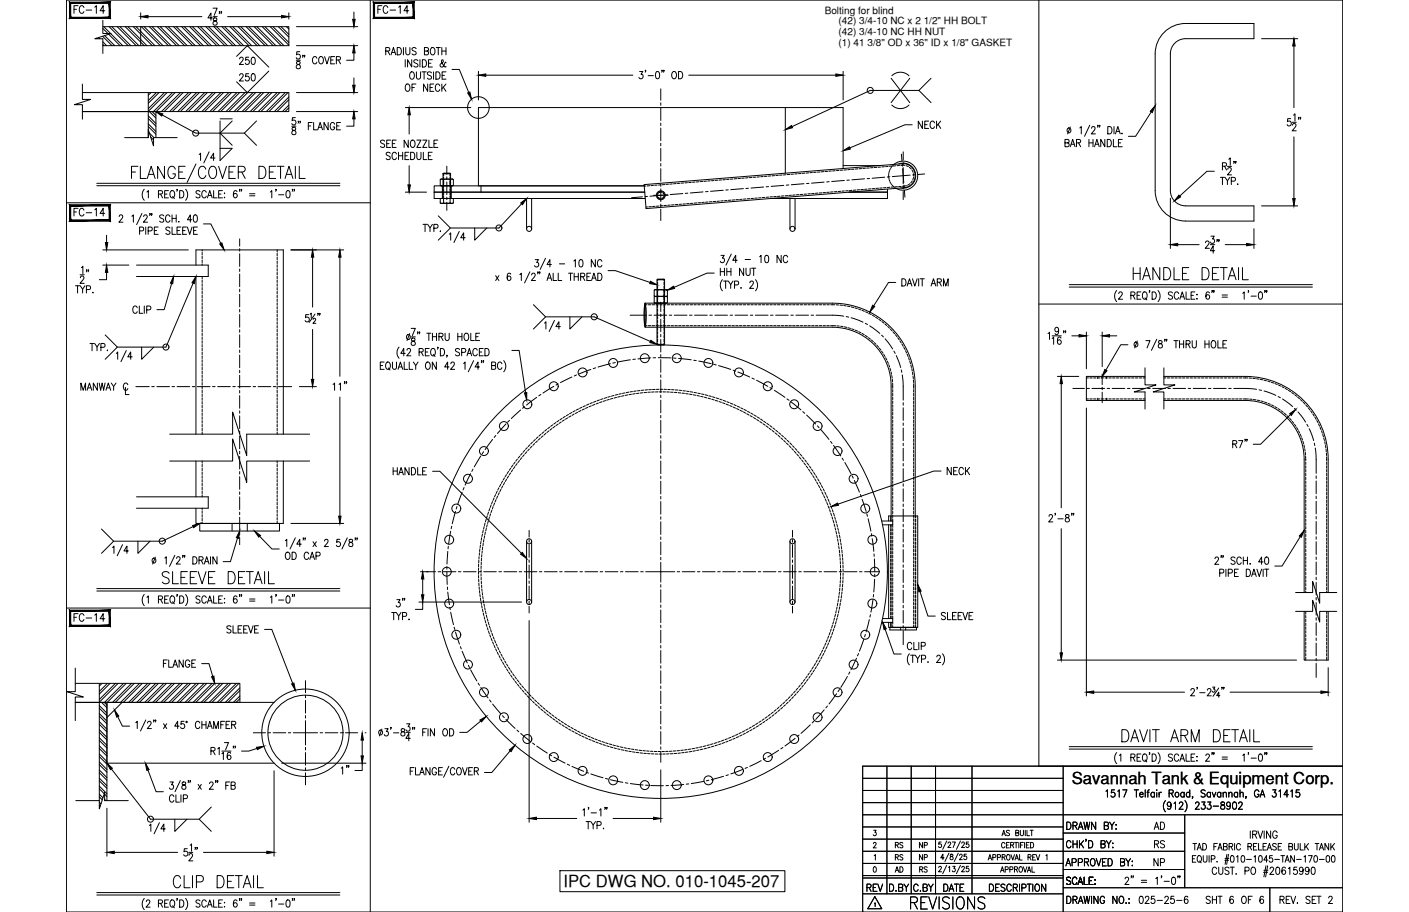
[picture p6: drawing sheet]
<svg xmlns="http://www.w3.org/2000/svg" width="432mm" height="279mm" viewBox="0 0 432 279" stroke-linecap="round" stroke-linejoin="round" font-family="sans-serif">
<defs><g id="words">
<g font-size="7.5">
<text x="342.9" y="228.6">DAVIT ARM DETAIL</text>
<text x="278.3" y="279.8">REVISIONS</text>
</g>
<g font-size="7.1">
<text x="346.4" y="86.8">HANDLE DETAIL</text>
<text x="48.7" y="179.9">SLEEVE DETAIL</text>
<text x="52.2" y="273">CLIP DETAIL</text>
</g>
<g font-size="5.7">
<text x="21.9" y="5.3">FC-14</text>
<text x="115" y="5.3">FC-14</text>
<text x="21.9" y="67.4">FC-14</text>
<text x="101.2" y="120.7">11&quot;</text>
<text x="289.3" y="146.8">NECK</text>
<text x="21.9" y="191.6">FC-14</text>
<text x="108.3" y="238.5" transform="rotate(-90 108.3 238.5)">1&quot;</text>
<text x="352.8" y="255.4">AD</text>
<text x="264.9" y="274.5">REV</text>
<text x="288.2" y="274.5">DATE</text>
</g>
<g font-size="5.3">
<text x="72.3" y="20.8">250</text>
<text x="72.3" y="26.1">250</text>
<text x="280.5" y="40.6">NECK</text>
<text x="24" y="120.7">MANWAY C</text>
<text x="119.6" y="146.8">HANDLE</text>
<text x="68.8" y="195.1">SLEEVE</text>
<text x="49" y="205.7">FLANGE</text>
<text x="352.8" y="261.1">RS</text>
<text x="352.8" y="266.3">NP</text>
<text x="348.2" y="278">025-25-6</text>
<text x="368.7" y="278">SHT 6 OF 6</text>
</g>
<g font-size="5.1">
<text x="328.5" y="240.3">Savannah Tank &amp; Equipment Corp.</text>
<text x="172.7" y="271.8">IPC DWG NO. 010-1045-207</text>
</g>
<g font-size="4.9">
<text x="273.4" y="261.1">RS</text>
<text x="280.8" y="261.1">NP</text>
<text x="273.4" y="268.5">AD</text>
<text x="280.8" y="268.5">RS</text>
</g>
<g font-size="4.4">
<text x="273.4" y="264.6">RS</text>
<text x="280.8" y="264.6">NP</text>
</g>
<g font-size="3.1">
<text x="252.8" y="4.2">Bolting for blind</text>
<text x="257" y="10.7">(42) 3/4-10 NC HH NUT</text>
<text x="257" y="7.4">(42) 3/4-10 NC x 2 1/2&quot; HH BOLT</text>
<text x="257" y="13.9">(1) 41 3/8&quot; OD x 36&quot; ID x 1/8&quot; GASKET</text>
</g>
</g></defs>
<!-- layer: 0 -->
<g fill="none" stroke="#000" stroke-width=".31">
<path d="M20.4 0h391.1v279.4h-391.1zM113.5 0v279.4M318.4 0v234.7M20.4 62.1h93.1M318.4 93.2h93.1M20.4 186.3h93.1M264.4 238.4h61.4M271.8 234.7v39.1M279.3 234.7v39.1M286.7 234.7v39.1M297.9 234.7v39.1M325.8 234.7v44.7"/>
<path d="M411.5 234.7h-147.1v44.7M264.4 242.2h61.4M264.4 245.9h61.4M264.4 253.3h61.4M264.4 257.1h61.4M264.4 249.6h147.1M325.8 255.2h37.3M363.1 249.6v22.4M264.4 264.5h61.4M264.4 260.8h98.7M264.4 269h61.4M264.4 268.2h61.4"/>
<path d="M264.4 273.8h61.4M325.8 272h85.7M325.8 266.4h37.3"/>
</g>
<!-- layer: HANDLE -->
<g fill="none" stroke="#000" stroke-width=".31">
<path d="M354 58.4v-41.9a9.3 9.3 0 0 1 9.3-9.3h21v4.7h-21a4.6 4.6 0 0 0-4.6 4.6v41.9M354 58.4a9.3 9.3 0 0 0 9.3 9.3h21v-4.6h-21a4.7 4.7 0 0 1-4.6-4.7M161.4 60.8v9.3M162.9 60.8v9.3M242.1 60.8v9.3M243.6 60.8v9.3M161.4 165.8v18.6M162.9 165.8v18.6M242.1 165.8v18.6M243.6 165.8v18.6"/>
<circle cx="162.1" cy="70.1" r=".77"/>
<circle cx="242.9" cy="70.1" r=".77"/>
<circle cx="162.1" cy="165.8" r=".77"/>
<circle cx="242.9" cy="165.8" r=".77"/>
<circle cx="162.1" cy="184.4" r=".77"/>
<circle cx="242.9" cy="184.4" r=".77"/>
</g>
<!-- layer: 212 SCH 40 -->
<g fill="none" stroke="#000" stroke-width=".31">
<path d="M272.3 54l.1 .4M272.4 53.4l-.1 .4M272.4 54.6l.1 .3M272.4 52.9v.3M272.5 55.1l.2 .4M272.6 52.3l-.1 .4M272.7 55.7l.2 .3M272.8 51.8l-.1 .3M273 56.2l.2 .3M273.2 51.3l-.3 .3M273.3 56.7l.3 .3M273.5 50.8l-.2 .3"/>
<path d="M273.6 50.7a4.5 4.5 0 0 1 6.2-.2 4.5 4.5 0 0 1 .5 6.1 4.5 4.5 0 0 1-6.1 .9M273.7 57.1l.3 .2M275.4 50.2a3.8 3.8 0 0 1 5.2 3.3 3.8 3.8 0 0 1-4.6 4.1M62 76.6v.3M62 77.3v.8M62 78.5v.8M62 79.7v.7M84.9 76.6v.6M84.9 77.6v.8M84.9 78.8v.8M84.9 79.9v.8M60 81.2v-4.6h26.8v56.4"/>
<path d="M60 84.7v48.3M62 80.8v.4M62 84.7v.7M62 85.8v.8M62 86.9v.8M62 88.1v.8M62 89.3v.7M62 90.4v.8M62 91.6v.8M62 92.8v.7M62 93.9v.8M62 95.1v.8"/>
<path d="M62 96.2v.8M62 97.4v.8M62 98.6v.8M62 99.7v.8M84.9 81.1v.8M84.9 82.3v.8M84.9 83.4v.8M84.9 84.6v.8M84.9 85.8v.8M84.9 86.9v.8M84.9 88.1v.8M84.9 89.3v.7"/>
<path d="M84.9 90.4v.8M84.9 91.6v.8M84.9 92.8v.7M84.9 93.9v.8M84.9 95.1v.8M84.9 96.2v.8M84.9 97.4v.8M84.9 98.6v.8M84.9 99.7v.8M62 100.9v.8M62 102.1v.7M62 103.2v.8"/>
<path d="M62 104.4v.8M62 105.6v.7M62 106.7v.8M62 107.9v.8M62 109.1v.7M62 110.2v.8M62 111.4v.8M62 112.5v.8M62 113.7v.8M62 114.9v.8M62 116v.8M62 117.2v.8"/>
<path d="M62 118.4v.7M62 119.5v.8M84.9 100.9v.8M84.9 102.1v.7M84.9 103.2v.8M84.9 104.4v.8M84.9 105.6v.7M84.9 106.7v.8M84.9 107.9v.8M84.9 109.1v.7M84.9 110.2v.8M84.9 111.4v.8"/>
<path d="M84.9 112.5v.8M84.9 113.7v.8M84.9 114.9v.8M84.9 116v.8M84.9 117.2v.8M84.9 118.4v.7M84.9 119.5v.8M62 120.7v.8M62 121.9v.7M62 123v.8M62 124.2v.8M62 125.3v.8"/>
<path d="M62 126.5v.8M62 127.7v.8M62 128.8v.8M62 130v.8M62 131.2v.8M62 132.3v.7M84.9 120.7v.8M84.9 121.9v.7M84.9 123v.8M84.9 124.2v.8M84.9 125.3v.8M84.9 126.5v.8"/>
<path d="M84.9 127.7v.8M84.9 128.8v.8M84.9 130v.8M84.9 131.2v.8M84.9 132.3v.7M60 141.2v11M62 141.2v.7M62 142.3v.7M62 143.4v.8M62 144.6v.8M62 145.8v.7M62 146.9v.8"/>
<path d="M62 148.1v.8M62 149.2v.8M62 150.4v.8M62 151.6v.6M62 155.7v.4M62 156.5v.8M62 157.6v.8M62 158.8v.8M62 160v.4M84.9 141.2v.7M84.9 142.3v.7M84.9 143.4v.8"/>
<path d="M84.9 144.6v.8M84.9 145.8v.7M84.9 146.9v.8M84.9 148.1v.8M84.9 149.2v.8M84.9 150.4v.8M84.9 151.6v.8M84.9 152.7v.8M84.9 153.9v.8M84.9 155.1v.8M84.9 156.2v.8M84.9 157.4v.8"/>
<path d="M84.9 158.6v.7M84.9 159.7v.7M86.8 141.2v19.2h-26.8v-4.7M272.3 159.6v-1.5h8.9v34.1h-8.9v-1.5M273 158.1v1.5M280.6 158.1v.5M280.6 159v.8M272.3 160.8v28.7M273 160.8v.8M273 161.9v.8M273 163.1v.8M273 164.3v.8"/>
<path d="M273 165.4v.8M273 166.6v.8M273 167.8v.8M273 168.9v.8M273 170.1v.8M273 171.3v.7M273 172.4v.8M273 173.6v.8M273 174.8v.7M273 175.9v.8M273 177.1v.8M273 178.2v.8"/>
<path d="M273 179.4v.8M280.6 160.2v.8M280.6 161.4v.7M280.6 162.5v.8M280.6 163.7v.8M280.6 164.9v.7M280.6 166v.8M280.6 167.2v.8M280.6 168.4v.7M280.6 169.5v.8M280.6 170.7v.8M280.6 171.9v.7"/>
<path d="M280.6 173v.8M280.6 174.2v.7M280.6 175.3v.8M280.6 176.5v.8M280.6 177.7v.7M280.6 178.8v.8M273 180.6v.8M273 181.7v.8M273 182.9v.8M273 184.1v.7M273 185.2v.8M273 186.4v.8"/>
<path d="M273 187.6v.7M273 188.7v.8M273 190.7v1.5M280.6 180v.8M280.6 181.2v.7M280.6 182.3v.8M280.6 183.5v.8M280.6 184.7v.7M280.6 185.8v.8M280.6 187v.7M280.6 188.2v.7M280.6 189.3v.8"/>
<path d="M280.6 190.5v.7M280.6 191.6v.6"/>
<circle cx="93.6" cy="224.5" r="13.4"/>
<circle cx="93.6" cy="224.5" r="11.5"/>
</g>
<!-- layer: CENTER -->
<g fill="none" stroke="#000" stroke-width=".31">
<path d="M202.5 27.2v3.5M202.5 31.5v.8M202.5 33v3.9M202.5 37.7v.8M202.5 39.2v3.9M136.9 50.9v2.5M136.9 54.2v.8M136.9 55.8v3.8M200.3 59.8h4.5M202.5 43.9v.8M202.5 45.4v3.9M202.5 50.1v.8"/>
<path d="M202.5 51.7v3.8M202.5 56.3v.8M202.5 57.9v3.8M203.1 59.8l-3.9 .3M204.6 59.7h-.8M209.3 59.3l-3.9 .3M210.8 59.2h-.8M215.4 58.8l-3.8 .3M217 58.7h-.8M221.6 58.3l-3.8 .3M223.2 58.2h-.8M227.8 57.8l-3.9 .3"/>
<path d="M229.4 57.7h-.8M234 57.3l-3.9 .3M235.5 57.2h-.7M240.2 56.8l-3.9 .3M241.7 56.7h-.7M246.4 56.3l-3.9 .3M247.9 56.2h-.7M252.6 55.8l-3.9 .3M254.1 55.7h-.8M258.8 55.3l-3.9 .3M260.3 55.2h-.8M264.9 54.8l-3.8 .3"/>
<path d="M266.5 54.7h-.8M271.1 54.3l-3.8 .3M272.7 54.2h-.8M276.2 47.2l.2 2.2M276.5 50.1v.8M276.6 51.7l.4 4.3M276.8 46.5v2.5M276.8 49.8v.8M276.8 51.4v4.9M276.8 57.1v.8M276.8 58.7v2.4M277 56.7l.1 .8"/>
<path d="M277.2 58.3l.1 2.1M278.9 53.7l-5.4 .4M280.5 53.5l-.8 .1M283.4 53.3l-2.2 .2M73.4 73.2v2.2M73.4 76.2v.8M73.4 77.7v3.9M136.9 60.4v.8M136.9 62v2.5M196.9 60.3l-3.4 .3M198.4 60.2h-.7M202.5 62.5v.8"/>
<path d="M202.5 64.1v3.5M73.4 82.4v.8M73.4 83.9v3.9M73.4 88.6v.8M73.4 90.1v3.9M73.4 94.8v.8M73.4 96.4v3.8M193.1 96.6h5M198.9 96.6h.8M200.4 96.6h3.9M202.5 92.6v2.8M202.5 96.2v.8"/>
<path d="M202.5 97.8v3.8M205.1 96.6h.8M206.7 96.6h3.8M211.3 96.6h.8M212.9 96.6h3.8M217.5 96.6h.8M219.1 96.6h3.8M223.7 96.6h.8M225.3 96.6h3.9M229.9 96.6h.8M231.5 96.6h3.9M236.1 96.6h.8"/>
<path d="M237.7 96.6h3.9M242.4 96.6h.7M243.9 96.6h3.9M248.6 96.6h.7M250.1 96.6a38 38 0 0 1 8.5 .3M259.3 97l.8 .2M260.8 97.3l3.7 1.4M265.2 99l.7 .4M266.5 99.8l3.1 2.4M41.6 118.4h4.1M46.5 118.4h.8M48.1 118.4h3.8"/>
<path d="M52.7 118.4h.8M54.3 118.4h3.8M58.9 118.4h.8M60.5 118.4h3.9M65.1 118.4h.8M66.7 118.4h3.9M71.4 118.4h.7M72.9 118.4h3.9M73.4 101v.8M73.4 102.6v3.8M73.4 107.2v.8M73.4 108.8v3.8"/>
<path d="M73.4 113.4v.8M73.4 115v3.9M73.4 119.6v.8M77.6 118.4h.7M79.1 118.4h3.9M83.8 118.4h.7M85.3 118.4h4.1M169.7 118.4l-3.3 2M171.1 117.6l-.7 .4M175.3 115.5l-3.5 1.7M176.7 114.9l-.7 .3M181.1 113.2l-3.7 1.4"/>
<path d="M182.5 112.7l-.7 .2M187 111.4l-3.7 1.1M188.6 111.1l-.8 .1M193.2 110.2l-3.9 .7M194.7 110l-.7 .1M199.4 109.6l-3.9 .4M200.9 109.6h-.7M201.7 109.6h3.9M202.5 102.4v.8M202.5 104v3.8M202.5 108.6v.8M202.5 110.2v3.9"/>
<path d="M202.5 114.8v.8M202.5 116.4v3.9M206.4 109.7h.8M208 109.8l3.8 .4M212.6 110.4l.8 .1M214.1 110.6l3.9 .8M218.7 111.6l.8 .2M220.2 112l3.7 1.2M224.7 113.4l.7 .3M226.1 114l3.6 1.5M230.4 115.8l.8 .4M231.9 116.5l3.4 1.9"/>
<path d="M236 118.7l.6 .4M237.3 119.6l3.2 2.1M270.2 102.7l.5 .5M271.3 103.8l2.3 3.1M274 107.6l.3 .6M274.7 108.9l1.3 3.7M276.2 113.3l.2 .8M276.5 114.9l.3 2.1v5.6M328.8 119h3.5M333.1 119h.8M334.6 119h3.9M337.8 114.6v3.2"/>
<path d="M337.8 118.6v.8M339.3 119h.8M340.8 119h3.9M345.5 119h.8M347 119h3.9M351.7 119h.8M353.3 119h3.8M357.9 119h.8M359.5 119h3.8M364.1 119h.8M365.7 119h3.8M370.3 119h.8"/>
<path d="M371.9 119h3.9M376.5 119h.8M378.1 119l7 .3M385.8 119.4l.8 .2M387.4 119.8l3.6 1.3M73.4 121.2v3.9M73.4 125.9v.7M73.4 127.4v3.9M73.4 132.1v.7M73.4 133.6v3.9M73.4 138.3v.7M73.4 139.8v3.9"/>
<path d="M147.3 139.7l-2 3.3M148.2 138.4l-.4 .6M151 134.6l-2.3 3.2M151.9 133.4l-.5 .6M155 129.9l-2.6 2.9M156.1 128.8l-.5 .5M159.6 125.6l-2.9 2.6M160.7 124.6l-.6 .5M164.5 121.7l-3.1 2.4M165.8 120.8l-.7 .5M202.5 121.1v.7M202.5 122.6v3.9"/>
<path d="M202.5 127.3v.7M202.5 128.8v3.9M202.5 133.5v.7M202.5 135v3.9M202.5 139.7v.7M241.2 122.2l.6 .4M242.4 123.1l3 2.5M246 126.1l.6 .5M247.2 127.1l2.8 2.8M250.5 130.5l.5 .5M251.5 131.6l2.5 3M254.5 135.2l.5 .6"/>
<path d="M255.5 136.5l2.2 3.2M276.8 123.4v.7M276.8 124.9v3.9M276.8 129.6v.7M276.8 131.1v3.9M276.8 135.8v.8M276.8 137.3v3.9M337.8 120.2v3.2M391.7 121.5l.7 .4M393 122.2l3.1 2.4M396.7 125.1l.6 .5M397.8 126.2l2.3 3.1"/>
<path d="M400.5 130l.4 .7M401.2 131.4l1.4 3.6M402.8 135.7l.1 .8M403.1 137.3l.2 2.1 .1 5.6M73.4 144.5v.7M73.4 146v3.9M73.4 150.7v.8M73.4 152.2v3.9M73.4 156.9v.8M73.4 158.5v3.8M139.6 156.7l-1 3.8M140 155.2l-.2 .7"/>
<path d="M141.6 150.8l-1.3 3.7M142.2 149.4l-.3 .7M144.2 145.1l-1.7 3.5M144.9 143.7l-.3 .7M202.5 141.2v3.9M202.5 145.9v.8M202.5 147.4v3.9M202.5 152.1v.8M202.5 153.6v3.9M202.5 158.3v.8M202.5 159.9v3.8M258.1 140.4l.4 .6"/>
<path d="M258.9 141.7l1.9 3.4M261.2 145.8l.3 .7M261.8 147.2l1.6 3.6M263.7 151.5l.2 .7M264.2 153l1.2 3.7M265.6 157.4l.2 .8M266 158.9l.9 3.8M276.8 142v.8M276.8 143.6v3.8M276.8 148.2v.8M276.8 149.8v3.8M276.8 154.4v.8"/>
<path d="M276.8 156v3.8M403.4 145.8v.8M403.4 147.3v3.9M403.4 152v.8M403.4 153.6v3.8M403.4 158.2v.8M403.4 159.8v3.8M73.4 163.1v.8M73.4 164.7v2.2M128.9 175.2h4.6M134.3 175.2h.7M135.8 175.2h3.9"/>
<path d="M136.9 173.6v.8M136.9 175.2l.2 3.8M137.1 179.8l.1 .8M137.2 168.9l-.2 3.9M137.4 167.4l-.1 .7M138.1 162.8l-.6 3.8M138.4 161.2l-.1 .8M140.5 175.2h.7M142 175.2h3.9M146.7 175.2h.7M148.2 175.2h3.9M152.9 175.2h.8"/>
<path d="M154.4 175.2h3.9M159.1 175.2h.8M160.7 175.2h3.8M162.2 162.5v2M162.2 165.3v.8M162.2 166.9v3.9M162.2 171.5v.8M162.2 173.1v4.1M162.2 178v.8M162.2 179.5v3.9M165.3 175.2h.8M166.9 175.2h3.8"/>
<path d="M171.5 175.2h.8M173.1 175.2h3.8M177.7 175.2h.8M179.3 175.2h3.9M183.9 175.2h.8M185.5 175.2h3.9M190.1 175.2h.8M191.7 175.2h3.9M196.3 175.2h.8M197.9 175.2h8.9M202.5 164.5v.8M202.5 166.1v3.8"/>
<path d="M202.5 170.7v.8M202.5 172.3v6.1M202.5 179.1v.8M207.5 175.2h.8M209.1 175.2h3.9M213.7 175.2h.8M215.3 175.2h3.9M219.9 175.2h.8M221.5 175.2h3.9M226.1 175.2h.8M227.7 175.2h3.9M232.4 175.2h.7"/>
<path d="M233.9 175.2h3.9M238.6 175.2h.8M240.1 175.2h3.9M242.9 162.5v2M242.9 165.3v.8M242.9 166.9v3.9M242.9 171.5v.8M242.9 173.1v4.1M242.9 178v.8M242.9 179.5v3.9M244.8 175.2h.8M246.3 175.2h3.9"/>
<path d="M251 175.2h.8M252.5 175.2h3.9M257.2 175.2h.8M258.7 175.2h3.9M263.4 175.2h.8M265 175.2h4.2M267 163.5l.2 .8M267.3 165l.5 3.9M267.8 169.7l.1 .8M268 171.2l.1 4M268.1 177.5l-.3 3.9M268.1 175.9v.8"/>
<path d="M276.8 160.6v.8M276.8 162.2v3.9M276.8 166.8v.8M276.8 168.4v3.9M276.8 173v.8M276.8 174.6v3.9M276.8 179.2v.8M403.4 164.4v.8M403.4 166v3.9M403.4 170.6v.8M403.4 172.2v3.9M403.4 176.8v.8"/>
<path d="M403.4 178.4v3.9M137.2 181.4l.5 3.9M137.8 186l.2 .8M138.1 187.6l.9 3.8M139.2 192.1l.2 .8M139.6 193.6l1.2 3.7M141.1 198.1l.3 .7M141.6 199.5l1.6 3.6M162.2 184.2v.8M162.2 185.7v2.1M202.5 180.7v3.9M202.5 185.3v.8"/>
<path d="M202.5 186.9v3.9M202.5 191.5v.8M202.5 193.1v3.9M202.5 197.7v.8M202.5 199.3v3.9M242.9 184.2v.8M242.9 185.7v2.1M264.7 195.8l-1.3 3.7M265.2 194.4l-.2 .7M266.4 189.8l-1 3.8M266.7 188.3l-.1 .8M267.5 183.7l-.6 3.8"/>
<path d="M267.7 182.1l-.1 .8M276.8 180.8v3.9M276.8 185.4v.8M276.8 187v3.9M276.8 191.7v.7M276.8 193.2v4.3M403.4 183v.8M403.4 184.6v3.9M403.4 189.3v.7M403.4 190.8v3.9M403.4 195.5v.7M403.4 197v3.9"/>
<path d="M93.6 208.5v3.7M93.6 213v.8M93.6 214.6v3.9M93.6 219.2v.8M143.5 203.8l.4 .7M144.2 205.2l1.9 3.4M146.5 209.3l.4 .7M147.4 210.6l2.2 3.2M150 214.4l.5 .7M151 215.7l2.5 3M154 219.3l.5 .5M202.5 204v.7"/>
<path d="M202.5 205.5v3.9M202.5 210.2v.7M202.5 211.7v3.9M202.5 216.4v.7M202.5 217.9v3.9M252.6 217.5l-2.6 2.9M253.6 216.3l-.5 .6M256.4 212.5l-2.3 3.2M257.3 211.2l-.5 .7M259.7 207.2l-2 3.4M260.4 205.9l-.3 .6M262.5 201.7l-1.7 3.5"/>
<path d="M263.1 200.2l-.3 .7M403.4 201.7v.7M403.4 203.2v4.3M77.6 224.5h3.8M82.1 224.5h.8M83.7 224.5h3.9M88.3 224.5h.8M89.9 224.5h7.4M93.6 220.8v7.4M93.6 229v.8M93.6 230.5v3.9M93.6 235.2v.8"/>
<path d="M93.6 236.7v3.8M98.1 224.5h.8M99.7 224.5h3.8M104.3 224.5h.8M105.9 224.5h3.7M155.1 220.4l2.7 2.7M158.4 223.7l.6 .5M159.6 224.7l3 2.5M163.2 227.6l.7 .5M164.5 228.6l3.2 2.1M168.4 231.1l.7 .4M169.7 231.9l3.5 1.9"/>
<path d="M173.9 234.1l.7 .4M175.3 234.8l3.6 1.5M179.6 236.6l.7 .3M181.1 237.1l3.7 1.2M185.5 238.5l.8 .2M187.1 238.9l3.8 .8M191.6 239.8l.8 .1M202.5 222.6v.8M202.5 224.1v3.9M202.5 228.8v.8M202.5 230.3v3.2M215.7 239.4l-3.8 .7"/>
<path d="M217.2 239l-.7 .2M221.7 237.8l-3.7 1.1M223.2 237.4l-.7 .2M227.6 235.7l-3.6 1.4M229 235.1l-.7 .3M233.3 233l-3.5 1.8M234.6 232.3l-.6 .4M238.6 229.9l-3.3 2M239.9 229l-.6 .4M243.7 226.2l-3.1 2.3M244.9 225.2l-.6 .5M248.3 222l-2.8 2.7"/>
<path d="M249.4 220.9l-.5 .6M193.2 240.1l3.9 .4M197.8 240.5l.8 .1M199.4 240.6l3.9 .1M204.9 240.7h-.8M209.5 240.3l-3.9 .3M211.1 240.2h-.8"/>
</g>
<!-- layer: DIM -->
<g fill="none" stroke="#000" stroke-width=".31">
<path d="M31.5 6.2v4.1h2.6l-5 1.6h2.4v4.5M43.1 3.9v1.9M45.4 5.1h16.5M65.1 5.5h-1.4l.9-1.5v2.2M65.3 2.5h1.2l-.9 2.2M65.3 5.1h1.2M65.4 5.6v.6a.89 .89 0 0 1 1 .4 .89 .89 0 0 1 0 1 .72 .72 0 0 1-1.2-.5 .72 .72 0 0 1 1-.8l.2-.5a.66 .66 0 0 0-1-.2zM67.4 3.7h-.2h.2l-.2 .5M67.9 3.7h-.2h.2l-.2 .5M69.8 5.1h16.5M72.5 17.3l3.3-3.3 6.6 6.6M88.5 3.9v1.9"/>
<path d="M90.8 18.5h1.3M90.8 8.2h18.8M90.8 14h18.8M91 18.9v.7a.89 .89 0 0 1 .9 .4 .89 .89 0 0 1 0 1 .72 .72 0 0 1-1.2-.5 .72 .72 0 0 1 1-.8l.3-.6a.66 .66 0 0 0-1-.2zM91.9 15.8h-.9l-.1 1a.7 .7 0 0 1 1 0 .7 .7 0 0 1-.1 1 .7 .7 0 0 1-1-.1M92.9 17h-.2h.2l-.2 .5M93.4 17h-.2h.2l-.2 .5M97.1 17.9a.7 .7 0 0 0-.8-.6 .7 .7 0 0 0-.5 .9v.5a.7 .7 0 0 0 .5 .9 .7 .7 0 0 0 .8-.6M98 17.4l.2-.1a1.13 1.13 0 0 1 .9 1.1 1.13 1.13 0 0 1-.9 1.2 1.41 1.41 0 0 1-.2-2.2zM99.5 17.3l.7 2.3 .7-2.3M101.4 18.4h.7M102.6 17.3h-1.2v2.3h1.2"/>
<path d="M103.1 18.4l1.1-.1 .1-.8-1.2-.2v2.3M103.7 18.4l.7 1.2M108.5 16.2v2.3h-2.3M108.5 3.7v2.2M118.2 15.6l1.1-.1 .2-.3-.2-.5-1.1-.1v2.2M118.9 15.6l.6 1.2M119.8 16.8l.8-2.2 .7 2.2M120.1 16.1h.9M121.7 14.6a1.13 1.13 0 0 1 1.3 1.1 1.13 1.13 0 0 1-1.3 1.1zM123.6 14.6v2.2M124.2 18.3v2.2M124.4 14.6v1.6l.5 .6 .6-.3 .1-1.9"/>
<path d="M126.2 18.3v2.2l-1.3-2.2v2.2M127.5 14.9a.63 .63 0 0 0-.8-.3 .63 .63 0 0 0-.4 .7l1 .6 .2 .6-.4 .3-.8-.3M128.1 18.6a.63 .63 0 0 0-.8-.3 .63 .63 0 0 0-.4 .8l1 .5 .2 .6-.5 .3-.8-.3M128.7 18.3v2.2M129.4 18.3a1.13 1.13 0 0 1 1.3 1.1 1.13 1.13 0 0 1-1.3 1.1zM130.1 15.6l1-.1 .2-.3-.2-.5-1-.1v2.2l1.1-.2 .1-.5-.4-.5M131.3 19.4h.8M132.2 14.7l.2-.1a1.14 1.14 0 0 1 .9 1.1 1.14 1.14 0 0 1-.9 1.1 1.41 1.41 0 0 1-.2-2.1zM132.5 18.3h-1.2v2.2h1.2M133.7 14.6h1.2M134.3 14.6v2.2M135.4 14.6v2.2"/>
<path d="M135.4 15.6h1.3M136.7 19.3l-.2-.2-.9 1.4h-.4l-.3-.4v-.4l.9-.9-.2-.5-.3 .3 .3 .9 .6 .9 .4 .1 .1-.2M136.7 14.6v2.2M386.6 11.9h11.1M396.5 14.1v18.9M25.3 25.8v4.7h2.5l-5 1.6h2.5v4.4M49.7 35.2l10.3 5.6h14.9M67.4 37.1v12.1l3.8-3.8h-3.8M67.4 36.4h3.8M71.2 37.1l-3.8 3.7 3.8 3.7M78.6 37.1l-3.7 3.7M82.4 21.8l-6.6 6.6-3.3-3.3"/>
<path d="M89.4 38.7h1.3M89.6 39.1v.7a.88 .88 0 0 1 .9 .4 .88 .88 0 0 1 0 .9l-.2 .2a.72 .72 0 0 1-.9-.8 .72 .72 0 0 1 .9-.6l.2-.1a.45 .45 0 0 0-.2-.8zM90.5 36h-.9l-.1 1a.7 .7 0 0 1 1 0 .7 .7 0 0 1-.1 1 .7 .7 0 0 1-1-.2M90.8 28.4h18.8M90.8 34.2h18.8M91.5 37.2h-.2h.2l-.2 .5M92.1 37.2h-.2h.2l-.2 .5M94.5 38.6h.7M95.7 37.5h-1.2v2.3M96.1 37.5v2.3h1.1M97.4 39.8l.7-2.3 .7 2.3M97.7 39h.9"/>
<path d="M100.6 37.5v2.3l-1.3-2.3v2.3M102.6 38.1a.7 .7 0 0 0-.9-.6 .7 .7 0 0 0-.5 .9v.5a.7 .7 0 0 0 .7 .9 .7 .7 0 0 0 .7-.9h-.5M103.2 38.6h.7M104.4 37.5h-1.2v2.3h1.2M108.5 36.4v2.3h-2.3M108.5 23.9v2.2M124.2 33h20.1M124.5 25.8l.2-.1a1.14 1.14 0 0 1 1 1.2 1.14 1.14 0 0 1-1 1.1 1.45 1.45 0 0 1-.2-2.2zM125.4 35.2v5.9M125.9 22.1l.2-.1a1.14 1.14 0 0 1 .9 1.1 1.14 1.14 0 0 1-.9 1.2 1.45 1.45 0 0 1-.2-2.2zM126.3 26.8h.7M127.4 25.7h-1.1v2.3"/>
<path d="M127.6 22v1.6l.6 .7 .6-.4 .1-1.9M129.3 22h1.3M130 22v2.3M131.1 25.7v2.3l-1.3-2.3v2.3M131.8 26.8h.7M132.2 22.4a.67 .67 0 0 0-.7-.4 .67 .67 0 0 0-.5 .6l1.2 1v.3l-.4 .4-.8-.4M132.9 22v2.3M132.9 25.7h-1.1v2.3h1.1M133.6 22a1.13 1.13 0 0 1 1.3 1.1 1.13 1.13 0 0 1-1.3 1.2zM134.8 26.3a.7 .7 0 0 0-.9-.6 .7 .7 0 0 0-.5 .9v.5a.7 .7 0 0 0 .5 .9 .7 .7 0 0 0 .9-.5M135.4 25.7v2.3M135.5 23.1h.7"/>
<path d="M135.8 26.7l.9 1.3M136.7 22h-1.2v2.3h1.2M136.7 25.7l-1.3 1.5M138.5 21.3h2.3l2.9 7M146.6 21.9v8.7M148.9 23h45.1M196 21.9h1l-.6 .9a.68 .68 0 0 1 .6 1 .68 .68 0 0 1-1.2-.1M197.9 21.6h-.2h.2l-.2 .5M198.6 23.2h1.6M201.1 22l.5-.1a1.42 1.42 0 0 1 0 2.2h-.2a1.56 1.56 0 0 1-.3-2.1zM203 21.6h-.2h.2l-.2 .5M203.5 21.6h-.2h.2l-.2 .5"/>
<path d="M206.2 22l.2-.1a1.13 1.13 0 0 1 .9 1.1 1.13 1.13 0 0 1-.9 1.1 1.39 1.39 0 0 1-.2-2.1zM207.9 21.9a1.13 1.13 0 0 1 1.3 1.1 1.13 1.13 0 0 1-1.3 1.1zM211.1 23h45.1M258.4 21.9v8.7M273.1 24l5.7 7.4M273.3 32.2a3.7 3.7 0 0 0 5.3 0M273.3 23.2a3.7 3.7 0 0 1 5.3 0M278.8 24l-5.7 7.4M279.5 38.2h-2.2l-16.9 7.1M281.6 27.7h-14.9l-24 11.1M281.6 27.7l3.7 3.7M285.3 24l-3.7 3.7"/>
<path d="M328 38.9l-.8 2.1M330.9 39.2l.5-.4v2.2M334 38.4l-1.6 3.4M334.5 39.3l.4-.5 .5 .1 .2 .3-.3 .7-.9 1.1h1.3M336.5 38.5h-.2h.2l-.2 .5M337.1 38.5h-.2h.2l-.2 .5M339.5 38.8a1.13 1.13 0 0 1 1.3 1.1 1.13 1.13 0 0 1-1.3 1.1zM341.4 38.8v2.2M352.8 34.3l-4.8 7.5h-2.2M395.5 36.3h-.9l-.1 1a.7 .7 0 0 1 1.1 0 .7 .7 0 0 1-.1 1.1 .7 .7 0 0 1-1-.2M396 37.5h1.3M396.1 38.4l.4-.6h.3l.4 .5-.3 .7-.9 1.1h1.3"/>
<path d="M396.4 35.3l.5-.4v2.2M398.1 36h-.2h.2l-.2 .6M398.6 36h-.2h.2l-.2 .6M29.7 56.9h74.5M29.7 56.2h74.5M38.2 42.2h7.2v-2.5l1.7 5v-2.5h7.2M40.3 52.7h1.2M42.3 50.9h-2v3.8M43 50.9v3.8h1.8M44.2 58a2.55 2.55 0 0 0 0 3.4M45 58.8l.5-.4v2.2M45.1 54.7l1.2-3.8 1.2 3.8"/>
<path d="M45.6 53.4h1.5M48.6 59.5l1-.1 .2-.4-.2-.5-1-.1v2.2M49.2 59.5l.6 1.1M50.4 50.9v3.8l-2.1-3.8v3.8M50.5 59.5h.7M51.6 58.4h-1.1v2.2h1.1M52.5 58.5l.1-.1a1.13 1.13 0 0 1 1 1.1 1.13 1.13 0 0 1-1 1.1 1.39 1.39 0 0 1-.1-2.1zM53.7 51.8a1.16 1.16 0 0 0-1.4-.8 1.16 1.16 0 0 0-.8 1.4 1.66 1.66 0 0 0 1.5 2.3 1.29 1.29 0 0 0 .7-1.4h-.7M54.3 58.1h-.1h.1l-.1 .5M54.8 52.7h1.2M55.1 58.4a1.13 1.13 0 0 1 1.3 1.1 1.13 1.13 0 0 1-1.3 1.1zM56.7 50.9h-1.9v3.8h1.9"/>
<path d="M56.9 58a2.55 2.55 0 0 1 0 3.4M60 50.2l-2.7 5.7M61 47.3l.5-.4v2.3M61.3 58.7l-.4-.3-.9 .3 .2 .5 .9 .5 .2 .3v.3l-.4 .3-.9-.3M63.1 51.8a1.16 1.16 0 0 0-1.4-.8 1.16 1.16 0 0 0-.9 1.4 1.66 1.66 0 0 0 1.5 2.3l.8-.9M63.2 58.9a.7 .7 0 0 0-.8-.5 .7 .7 0 0 0-.6 .8v.6a.7 .7 0 0 0 .6 .8 .7 .7 0 0 0 .8-.5M63.8 59.9h.9M64.1 46.5l-1.6 3.4M64.6 51.1l.3-.2a1.64 1.64 0 0 1 1.5 2.4l-.2 .5a1.06 1.06 0 0 1-1.6 .7 2.49 2.49 0 0 1 0-3.4zM65.5 58.4v2.2h1M65.9 48.4h-1.4l.9-1.5v2.3M67 50.9l1.2 3.8 1.2-3.8"/>
<path d="M67 59.5h.7M68.2 58.4h-1.2v2.2h1.2M68.8 59.1v.3zM70.2 52.7h1.2M72.1 50.9h-1.9v3.8h1.9M72.6 58.7l-.5-.3a1.27 1.27 0 0 0 .1 2.2 .64 .64 0 0 0 .6-.6 .64 .64 0 0 0-.6-.6 .64 .64 0 0 0-.7 .5M73 52.7h1.4a.88 .88 0 0 0 .8-.9 .88 .88 0 0 0-.8-.9h-1.4v3.8M73.5 58.1h-.2h.2l-.2 .5M74.1 58.1h-.2h.2l-.2 .5M74.1 52.7l1 2M74.9 40.8l3.7 3.7M76.5 59.4h1.6"/>
<path d="M76.5 60h1.6M79.4 50.9h1a2.12 2.12 0 0 1 0 3.8h-1zM82.5 52.7h1.2M82.8 58.8l.5-.4v2.2M84.5 50.9h-2v3.8h2M84.6 58.1h-.1h.1l-.1 .5M84.9 50.9h2.1M85.4 59.7h1.6M86 50.9v3.8M87.4 54.7l1.2-3.8 1.2 3.8M87.8 53.4h1.5M87.9 58.5l.4-.1a1.38 1.38 0 0 1 0 2.2h-.1a1.56 1.56 0 0 1-.3-2.1z"/>
<path d="M89.7 58.1h-.2h.2l-.2 .5M90.3 58.1h-.2h.2l-.2 .5M90.5 50.9v3.8M91.7 50.9v3.8h1.8M117.9 43.2l-.5-.3-.8 .3 .2 .6 1 .5 .1 .6-.5 .3-.8-.3M118.5 44h.7M119.6 47l-.5-.3-.8 .3 .2 .5 1 .5 .1 .6-.5 .3-.8-.3M119.7 42.9h-1.2v2.3h1.2M120.2 44h.8M121.4 42.9h-1.2v2.3h1.2M121.5 47.2a.7 .7 0 0 0-.8-.5 .7 .7 0 0 0-.6 .8v.5a.7 .7 0 0 0 .6 .9 .7 .7 0 0 0 .8-.5M122.1 46.7v2.2"/>
<path d="M122.1 47.7h1.3M123.4 46.7v2.2M124.1 47.7h.7M124.2 58.9h6.5M125.1 42.9v2.3l-1.3-2.3v2.3M125.3 46.7h-1.2v2.2h1.2M125.4 50.8v5.8M125.8 46.7a1.13 1.13 0 0 1 1.3 1.1 1.13 1.13 0 0 1-1.3 1.1zM126.1 43l.2-.1a1.14 1.14 0 0 1 .9 1.1 1.14 1.14 0 0 1-.9 1.2 1.43 1.43 0 0 1-.2-2.2zM127.7 42.9h1.3l-1.3 2.3h1.3M127.7 46.7v1.6l.6 .6 .6-.3 .1-1.9M129.6 42.9h1.2l-1.2 2.3h1.2"/>
<path d="M129.7 46.7v2.2h1.1M131.3 47.7h.7M131.4 42.9v2.3h1.1M132.4 46.7h-1.1v2.2h1.1M133 44h.7M134.2 42.9h-1.2v2.3h1.2M326.4 43.8l1.1-.1 .1-.8-1.2-.2v2.3l1.2-.3v-.5l-.4-.4M328 45l.7-2.3 .8 2.3M328.3 44.2h.9M329.9 43.8l1.1-.1 .1-.8-1.2-.2v2.3M330.5 43.8l.7 1.2M333.7 42.7v2.3"/>
<path d="M333.7 43.8h1.3M335 42.7v2.3M335.4 45l.7-2.3 .8 2.3M335.7 44.2h.9M338.6 42.7v2.3l-1.3-2.3v2.3M339.3 42.7a1.13 1.13 0 0 1 1.3 1.1 1.13 1.13 0 0 1-1.3 1.2zM341.2 42.7v2.3h1.1M341.8 41l.8-2.2 .7 2.2M342.1 40.3h.9M342.8 43.8h.7M343.8 40.8v.2zM343.9 42.7h-1.1v2.3h1.1"/>
<path d="M372.1 52.5h-2.2l-8.4 7.5M374 54.3h1.3M374.6 50.9l1.1-.1 .2-.3-.2-.5-1.1-.2v2.3M374.6 54.3v2.3M375.3 50.9l.6 1.2M375.4 54.3l.8 1.1v1.2M376.2 51h1.2M376.3 51.9l.3-.5h.4l.3 .4-.2 .7-.9 1.1h1.2M376.6 48.8l.4-.4v2.2M376.9 54.3l-.7 1.1M377.3 55.5l1.1-.1 .1-.9-1.2-.2v2.3M378.2 49.5h-.1h.1l-.1 .6"/>
<path d="M378.8 49.5h-.2h.2l-.2 .6M379.3 56.3v.3zM396.5 41.9v18.9M31.5 76.6h26.2M32.7 72.1v2.2M36.5 66.4l.4-.6h.4l.3 .5-.3 .7-.9 1.1h1.3M40.4 66.3l.5-.5v2.3M42.8 70.7l1.1-.1 .1-.3-.1-.6-1.1-.1v2.2M43.5 65.4l-1.6 3.4M44 66.4l.4-.6h.4l.3 .5-.2 .7-1 1.1h1.3M44.7 69.6v2.2M45.4 70.7l1.1-.1 .2-.3-.2-.6-1.1-.1v2.2"/>
<path d="M46 65.5h-.2h.2l-.2 .5M46.6 65.5h-.2h.2l-.2 .5M47.3 70.6h.7M48.5 69.6h-1.2v2.2h1.2M50.2 66.1l-.5-.3-.8 .3 .2 .6 1 .5 .1 .6-.5 .3-.8-.3M52.1 66.4a.7 .7 0 0 0-.9-.6 .7 .7 0 0 0-.5 .9v.5a.7 .7 0 0 0 .6 .9 .7 .7 0 0 0 .8-.6M52.1 69.9l-.5-.3-.8 .3 .2 .5 1 .6 .1 .5-.5 .3-.8-.3M52.7 69.6v2.2h1.1M52.7 65.8v2.3M52.7 66.9h1.3M52.9 60.2l.5 .6M54 65.8v2.3"/>
<path d="M54.3 70.6h.7M54.8 67.9v.2zM55.4 69.6h-1.1v2.2h1.1M56 70.6h.7M57.2 69.6h-1.2v2.2h1.2M57.4 69.6l.7 2.2 .8-2.2M58.8 67.3h-1.4l.9-1.5v2.3M59.3 70.6h.7M59.5 65.9l.5-.1a1.44 1.44 0 0 1 0 2.3h-.2a1.58 1.58 0 0 1-.3-2.2zM60.5 69.6h-1.2v2.2h1.2M62.4 68.6h2.2l3.1 6M63.6 60.6l.7-2.2 .7 2.2"/>
<path d="M68.8 60.4v.2zM89.2 76.6h16.1M95.8 78.8v15.3M104.2 78.8v36.5M129.6 68.7h1.3M130.3 68.7v2.3M131.1 68.7l.7 1.1v1.2M132.5 68.7l-.7 1.1M133 69.9l1-.1 .2-.9-1.2-.2v2.3M134.3 66.1l3.7 3.8-3.7 3.7M135 70.8v.2zM137.7 71.8l.4-.5v2.3"/>
<path d="M140.7 70.9l-1.6 3.4M142.6 72.8h-1.4l.9-1.5v2.3M145.5 69.9v3.7l3.7-3.7M159.9 62.4l-7 7.5h-14.9M164 79.5h1l-.5 .9a.68 .68 0 0 1 .5 1.1 .68 .68 0 0 1-1.2-.1M167.2 79.1l-1.7 3.4M175.9 80l.4-.5v2.3M177.7 79.7l.4-.2a1.41 1.41 0 0 1 0 2.3h-.2a1.58 1.58 0 0 1-.2-2.1zM182.5 79.5v2.3l-1.3-2.3v2.3M220.9 78.2h1l-.5 .9a.69 .69 0 0 1 .5 1 .69 .69 0 0 1-1.2 0M224.1 77.8l-1.6 3.4M225.9 79.7h-1.3l.9-1.5v2.3"/>
<path d="M228.3 79.5h1.7M232.8 78.7l.4-.5v2.3M234.6 78.3l.5-.1a1.44 1.44 0 0 1 0 2.3h-.2a1.65 1.65 0 0 1-.3-2.2zM239.4 78.2v2.3l-1.3-2.3v2.3M241.4 78.8a.7 .7 0 0 0-.9-.6 .7 .7 0 0 0-.5 .9v.5a.7 .7 0 0 0 .5 .9 .7 .7 0 0 0 .9-.6M358.7 60.7v15.4M360.9 75h6.6M369.4 74.4l.4-.6 .6 .1 .1 .4-.2 .7-.9 1.1h1.2M370.9 75h1.4M371.1 72.3h1l-.5 .9a.67 .67 0 0 1 .5 1 .67 .67 0 0 1-1.2-.1M372.3 76.8h-1.4l.9-1.5v2.3M373.1 73.5h-.2h.2l-.2 .5"/>
<path d="M373.6 73.5h-.2h.2l-.2 .5M375.5 75h6.6M384.3 70.1v6M386.6 63.1h11.1M23.1 87.5h1.3M23.8 87.5v2.3M24.5 84.2h1.3M24.6 87.5l.7 1.1v1.2M24.6 85.1l.4-.5 .5 .1 .2 .3-.3 .7-.9 1.1h1.3M25 82l.4-.4v2.2M26 87.5l-.7 1.1M26.5 88.7l1.1-.1 .1-.3-.1-.6-1.1-.2v2.3"/>
<path d="M26.6 82.8h-.2h.2l-.2 .5M27.2 82.8h-.2h.2l-.2 .5M28.5 89.6v.2zM31.5 81.2h8M32.7 83.4v2.3h-2.3M42.1 94.3a.7 .7 0 0 0-.9-.6 .7 .7 0 0 0-.5 .9v.5a.7 .7 0 0 0 .5 .9 .7 .7 0 0 0 .9-.5M42.7 93.7v2.3h1.1M44.2 93.7v2.3M45 94.9l1-.1 .2-.3-.2-.6-1-.2v2.3M52.6 86.8l-2.3 8.1h-2.2M59.2 86.8l-8.3 19.5h-14.9M94.6 96.4h-.9l-.1 .9a.69 .69 0 0 1 1 .1 .69 .69 0 0 1-.1 1 .69 .69 0 0 1-1-.2"/>
<path d="M95.1 96.2l.3-.3v1.6M96 97.9l.1-.3 .4-.1 .2 .5-.8 1.1h.9M96.5 96.2l-1.8 2.6M97.5 96.1h-.2h.2l-.2 .5M98.1 96.1h-.2h.2l-.2 .5M151.9 84.5l1 1.4M152.9 84.5l-1 1.4M156.5 84l-.5-.3a1.31 1.31 0 0 0 0 2.2 .65 .65 0 0 0 .6-.9 .65 .65 0 0 0-1.1-.1l-.1 .3M159.3 84.1l.5-.4v2.2M162.4 83.3l-1.6 3.4M162.9 84.2l.4-.5 .5 .1 .2 .3-.3 .8-.9 1h1.3M163.5 93.3l3.7 3.8-3.7 3.7"/>
<path d="M164.9 83.4h-.2h.2l-.2 .5M165.5 83.4h-.2h.2l-.2 .5M166.9 99l.4-.4v2.2M167.2 97.1h14.9l17.2 7.5M167.6 85.9l.8-2.2 .7 2.2M167.9 85.2h.9M169 81h-1.4l.9-1.5v2.3M169.5 83.7v2.2h1.1M169.9 98.1l-1.6 3.5M171.1 83.7v2.2h1M171.4 80.8h1.7M174.2 83.7h1.3"/>
<path d="M174.6 97.1v3.7l3.8-3.7M174.9 83.7v2.2M176 83.7v2.2M176 84.8h1.2M177.2 83.7v2.2M177.9 84.8l1.1-.1 .2-.4-.2-.5-1.1-.1v2.2M178.6 84.8l.6 1.1M179.9 84.8h.7M181 83.7h-1.1v2.2h1.1M181.3 85.9l.7-2.2 .7 2.2M181.6 85.2h.9M183.2 83.7a1.13 1.13 0 0 1 1.3 1.1 1.13 1.13 0 0 1-1.3 1.1z"/>
<path d="M184.5 80.1a.71 .71 0 0 0-.9-.5 .71 .71 0 0 0-.5 .8v.5a.71 .71 0 0 0 .5 .9 .71 .71 0 0 0 .9-.5M186.3 82.9h2.3l10.6 3.6M218.9 83.7h-2.2l-10.1 4.3M220.7 82.2v2.2M220.7 83.2h1.3M221.4 85.7a2.58 2.58 0 0 0 0 3.4M221.7 86.1h1.3M222 82.2v2.2M222.4 86.1v2.2M222.7 83.2h1.3M222.7 82.2v2.2M223.2 86.1l.7 1.1v1.1"/>
<path d="M224 82.2v2.2M224.6 86.1l-.7 1.1M225.1 87.3l1.1-.1 .2-.4-.2-.6-1.1-.1v2.2M227 88.2h.2zM227.9 82.2v2.2l-1.3-2.2v2.2M228.6 82.2v1.6l.6 .6 .6-.3 .1-1.9M229.8 86.6l.4-.5 .5 .1 .2 .3-.3 .8-.9 1h1.3M230.3 82.2h1.3M231 82.2v2.2M231.5 85.7a2.58 2.58 0 0 1 0 3.4M274.5 86.5h-2.2l-4.6 7.2M276.4 85.4a1.13 1.13 0 0 1 1.3 1.1 1.13 1.13 0 0 1-1.3 1.1z"/>
<path d="M278 87.6l.7-2.2 .8 2.2M278.3 86.9h.9M279.6 85.4l.8 2.2 .7-2.2M281.5 85.4v2.2M282 85.4h1.3M282.6 85.4v2.2M285.3 87.6l.8-2.2 .7 2.2M285.6 86.9h.9M287.2 86.5l1.1-.1 .1-.8-1.2-.2v2.2M287.9 86.5l.6 1.1M289.1 87.6v-2.2l.8 2.2 .7-2.2v2.2M327.7 87.9h74.5"/>
<path d="M327.7 87.2h74.5M342.2 89a2.57 2.57 0 0 0 0 3.4M342.9 90l.3-.6h.4l.3 .5-.2 .7-.9 1.1h1.2M346.6 90.5l1-.1 .1-.8-1.1-.2v2.3M347.2 90.5l.6 1.2M348.5 90.5h.7M349.6 89.4h-1.1v2.3h1.1M350.5 89.5l.1-.1a1.14 1.14 0 0 1 1 1.2 1.14 1.14 0 0 1-1 1.1 1.45 1.45 0 0 1-.1-2.2zM350.9 91.2l.6 .7M352.4 89.1h-.2h.2l-.2 .5M353.1 89.4a1.13 1.13 0 0 1 1.3 1.2 1.13 1.13 0 0 1-1.3 1.1zM354.9 89a2.57 2.57 0 0 1 0 3.4"/>
<path d="M359.3 89.7l-.4-.3-.8 .3 .1 .6 1 .5 .1 .6-.4 .3-.8-.3M361.2 90a.7 .7 0 0 0-.8-.6 .7 .7 0 0 0-.5 .9v.5a.7 .7 0 0 0 .5 .9 .7 .7 0 0 0 .8-.6M361.6 91.7l.7-2.3 .7 2.3M361.8 90.9h1M363.5 89.4v2.3h1.1M365 90.5h.7M366.2 89.4h-1.2v2.3h1.2M366.8 90.2v.2zM366.8 91.5v.2zM370.6 89.7l-.5-.3a1.3 1.3 0 0 0 .1 2.3 .66 .66 0 0 0 .5-1 .66 .66 0 0 0-1.1-.1l-.1 .3M371.5 89.1h-.2h.2l-.2 .5M372.1 89.1h-.2h.2l-.2 .5"/>
<path d="M374.5 90.4h1.7M374.5 91h1.7M380.9 89.9l.4-.5v2.3M382.7 89.1h-.2h.2l-.2 .5M383.4 90.7h1.6M385.9 89.5l.5-.1a1.44 1.44 0 0 1 0 2.3h-.2a1.58 1.58 0 0 1-.3-2.2zM387.7 89.1h-.2h.2l-.2 .5M388.3 89.1h-.2h.2l-.2 .5M27.6 105.2h1.3M28.2 105.2v2.3M29 105.2l.7 1.1v1.2M30.5 105.2l-.8 1.1"/>
<path d="M30.9 106.4l1.1-.1 .2-.3-.2-.7-1.1-.1v2.3M32.2 102.6l3.8 3.7-3.8 3.8M32.9 107.3v.2zM35.6 108.3l.5-.5v2.3M38.7 107.4l-1.6 3.4M40.5 109.3h-1.3l.8-1.5v2.3M43.4 106.3v3.8l3.7-3.8M91.7 118.4h5.3M95.8 100.9v15.3M116.5 112h.8M117.7 110.9h-1.2v2.3h1.2M118.5 111a1.05 1.05 0 0 1 1.2 .6 1.05 1.05 0 0 1-.3 1.2l-.3 .4a1.2 1.2 0 0 1-1-.9 1.2 1.2 0 0 1 .4-1.3z"/>
<path d="M119 112.7l.5 .7M120.3 110.9v1.6a.62 .62 0 0 0 .6 .7 .62 .62 0 0 0 .6-.7v-1.6M122 113.2l.7-2.3 .7 2.3M122.3 112.4h.8M122.3 106.3a2.58 2.58 0 0 0 0 3.4M123.9 110.9v2.3h1.1M124.2 108.3h-1.4l.9-1.5v2.2M124.7 107.3l.4-.5 .5 .1 .2 .3-.2 .8-.9 1h1.2M125.4 110.9v2.3h1.1M125.6 102.2l-.9 2.1M126 100.6h1.3l-.9 2.2M126 103.2h1.3"/>
<path d="M126.2 103.7v.6a.89 .89 0 0 1 .9 .4 .89 .89 0 0 1 0 1 .72 .72 0 0 1-1.1-.5 .72 .72 0 0 1 .9-.8l.3-.5a.62 .62 0 0 0-1-.2zM126.7 110.9l.7 1.1v1.2M128.1 101.8h-.2h.2l-.2 .5M128.1 110.9l-.7 1.1M128.4 107.8l1.1-.1 .2-.3-.2-.5-1.1-.1v2.2M128.6 101.8h-.2h.2l-.2 .5M129.1 107.8l.6 1.2M130.3 107.8h.8M130.7 111a1.05 1.05 0 0 1 1.2 .6 1.05 1.05 0 0 1-.2 1.2l-.4 .4a1.2 1.2 0 0 1-1-.9 1.2 1.2 0 0 1 .4-1.3zM130.8 102.1h1.3M131.4 102.1v2.2M131.5 106.8h-1.2v2.2h1.2"/>
<path d="M132.3 106.9l.2-.1a1.14 1.14 0 0 1 .9 1.1 1.14 1.14 0 0 1-.9 1.1 1.43 1.43 0 0 1-.2-2.1zM132.5 102.1v2.2M132.5 103.1h1.3M132.8 108.6l.5 .6M133.7 110.9v2.3l-1.2-2.3v2.3M133.8 102.1v2.2M134.2 106.4h-.2h.2l-.2 .6M134.5 103.1l1.1-.1 .2-.3-.2-.5-1.1-.1v2.2M135 106.8a1.13 1.13 0 0 1 1.3 1.1 1.13 1.13 0 0 1-1.3 1.1zM135.1 103.1l.7 1.2M136.4 102.1v1.6l.5 .6 .7-.3 .1-1.9M137 108.9h-.1h.1l-.1 .5"/>
<path d="M137.6 112.4h-1.3l.9-1.5v2.3M138.2 111.5l.3-.6 .6 .1 .2 .4-.3 .7-.9 1.1h1.2M140.3 103.1h1.3M140.3 102.1v2.2M140.8 107.1l-.4-.3-.8 .3 .2 .5 1 .6v.5l-.4 .3-.8-.3M141.5 108l1.1-.2 .1-.3-.1-.6-1.1-.1v2.2M141.6 102.1v2.2M142.1 111.4l.4-.5v2.3M142.6 102.2l.1-.1a1.14 1.14 0 0 1 1 1.1 1.14 1.14 0 0 1-1 1.1 1.44 1.44 0 0 1-.1-2.1zM143.1 109l.7-2.2 .7 2.2M143.4 108.3h.9M144.3 102.1v2.2h1.1"/>
<path d="M145.1 110.5l-1.6 3.4M145.8 103.1h.7M146.3 107.3a.7 .7 0 0 0-.9-.5 .7 .7 0 0 0-.5 .8v.6a.7 .7 0 0 0 .5 .8 .7 .7 0 0 0 .9-.5M146.9 107.8h.7M146.9 112.4h-1.3l.9-1.5v2.3M147 102.1h-1.2v2.2h1.2M147.7 110.6h-.2h.2l-.2 .5M148.1 106.8h-1.2v2.2h1.2M148.2 110.6h-.2h.2l-.2 .5M148.6 106.8a1.13 1.13 0 0 1 1.3 1.1 1.13 1.13 0 0 1-1.3 1.1zM150.7 112l1-.1 .2-.3-.2-.6-1-.1v2.3l1.1-.3 .1-.5-.4-.4M153.8 111.5a.7 .7 0 0 0-.8-.6 .7 .7 0 0 0-.5 .9v.5a.7 .7 0 0 0 .5 .9 .7 .7 0 0 0 .8-.6"/>
<path d="M154.4 110.5a2.58 2.58 0 0 1 0 3.4M156.9 107.4h2.2l2 12.9M171.7 100.1h-1.3l.9-1.5v2.2M321.2 102.2l.4-.4v2.2M322.4 103.7l.5-.4v2.2M322.4 102.9h2.8M324.1 115.3h6.5M324.4 101a.65 .65 0 0 1-1 .5 .65 .65 0 0 1 .1-1.1l.3-.1a1.23 1.23 0 0 1 .7 1.1 1.23 1.23 0 0 1-.8 1.1l-.4-.3M325.1 103.6l-.5-.3a1.29 1.29 0 0 0 .1 2.2 .66 .66 0 0 0 .5-1 .66 .66 0 0 0-1.1-.1v.4M325.2 117.5v38.1M326.1 101.5h-.2h.2l-.2 .5M326.6 101.5h-.2h.2l-.2 .5"/>
<path d="M328.5 102.9h2.2M332.9 101.7v11.3M337.8 101.7v10.6M340 102.9h2.2M345.7 105.6h-2.2l-4.6 7.8M348.5 104.5l-.8 2.1M350.9 112.7v5.2h3.4l-6.7 2.2h3.3v5.2M351.2 104.4h1.2l-.9 2.2M354.5 103.9l-1.6 3.4M355.1 104.5v.6a.82 .82 0 0 1 1 .5 .82 .82 0 0 1-.3 1 .72 .72 0 0 1-.9-.8 .72 .72 0 0 1 1-.6l.2-.5a.66 .66 0 0 0-1-.2zM356.7 112.7v5.2h3.4l-6.7 2.2h3.3v5.2M357 104h-.1h.1l-.1 .6"/>
<path d="M357.6 104h-.2h.2l-.2 .6M359.7 104.4h1.3M360.4 104.4v2.2M361.5 104.4v2.2M361.5 105.4h1.2M362.7 104.4v2.2M363.5 105.4l1.1-.1 .1-.3-.1-.5-1.1-.1v2.2M364.1 105.4l.6 1.2M365.4 104.4v1.5l.5 .7 .6-.3 .1-1.9M369.3 105.4h1.2M369.3 104.4v2.2M370.5 104.4v2.2"/>
<path d="M371.5 104.5l.2-.1a1.14 1.14 0 0 1 .9 1.1 1.14 1.14 0 0 1-.9 1.1 1.46 1.46 0 0 1-.2-2.1zM373.2 104.4v2.2h1.1M374.8 105.4h.7M375.9 104.4h-1.1v2.2h1.1M52 133h19.3v-6.8l4.3 13.4v-6.6h19.3M104.2 121.6v36.5M332.9 125v88.2M377.8 136l1.1-.1 .1-.3-.1-.5-1.1-.1v2.2M378.4 136l.6 1.2M379.6 135h1.3l-1 2.2M381.7 134.7h-.2h.2l-.2 .5M382.2 134.7h-.2h.2l-.2 .5"/>
<path d="M395.5 127l-9.2 9.1h-2.2M52 141.2h19.3v-6.7l4.3 13.3v-6.6h19.3M132.6 144.4h2.2l25 25.1M288.4 144.3h-2.2l-29.4 10.2M321.5 158.2l.3-.6h.4l.4 .5-.3 .7-.9 1.1h1.2M323.5 157.3h-.2h.2l-.2 .6M324.2 158.9h1.6M326.6 157.8v.6a.82 .82 0 0 1 1 .5 .82 .82 0 0 1-.3 1 .73 .73 0 0 1-.9-.8 .73 .73 0 0 1 1-.6l.2-.5a.66 .66 0 0 0-1-.2zM328.5 157.3h-.1h.1l-.1 .6M329.1 157.3h-.2h.2l-.2 .6M31.1 162.1l3.7 3.7-3.7 3.7M34.5 167.7l.4-.4v2.2"/>
<path d="M37.5 166.9l-1.6 3.4M39.3 168.8h-1.3l.9-1.5v2.2M42.3 165.8v3.7l3.7-3.7M47.6 170.7l-.8 2.1M50.5 171l.4-.4v2.2M53.6 170.1l-1.7 3.4M54.1 171.1l.4-.5h.3l.4 .4-.3 .7-.9 1.1h1.3M56.1 170.2h-.2h.2l-.2 .6M56.6 170.2h-.1h.1l-.1 .6M59.1 170.6a1.13 1.13 0 0 1 1.3 1.1 1.13 1.13 0 0 1-1.3 1.1zM59.2 161.3l-9.5 4.5h-14.9M61 171.6l1.1-.1 .1-.7-1.2-.2v2.2"/>
<path d="M61.6 171.6l.7 1.2M62.6 172.8l.8-2.2 .7 2.2M64.5 170.6v2.2M66.5 170.6v2.2l-1.3-2.2v2.2M72.8 164.8l-2.2 7.3h-2.2M79.6 164.3l3.7 3.9h2.3M87.4 165.7l.5-.5v2.2M87.8 169.3l.2-.1a1.13 1.13 0 0 1 .9 1.1 1.13 1.13 0 0 1-.9 1.1 1.43 1.43 0 0 1-.2-2.1zM89.2 160.4h16.1M89.5 169.2a1.13 1.13 0 0 1 1.3 1.1 1.13 1.13 0 0 1-1.3 1.1zM90.5 164.8l-1.6 3.4M92.3 166.7h-1.3l.9-1.5v2.2"/>
<path d="M93 164.9h-.1h.1l-.1 .5M93.6 164.9h-.2h.2l-.2 .5M94.6 169.7a.7 .7 0 0 0-.9-.5 .7 .7 0 0 0-.5 .8v.5a.7 .7 0 0 0 .5 .9 .7 .7 0 0 0 .9-.5M94.9 171.4l.8-2.2 .7 2.2M95.2 170.6h.9M95.9 166l1 1.4M96.8 170.3l1.1-.1 .2-.3-.2-.6-1.1-.1v2.2M96.9 166l-1 1.4M99.5 165.8l.3-.6 .6 .1 .1 .4-.2 .7-.9 1h1.2M104.2 165.2h-.9l-.1 1a.7 .7 0 0 1 1 0 .7 .7 0 0 1-.1 1 .7 .7 0 0 1-1-.2M106.4 164.8l-1.6 3.4M107.1 165.3v.7a.89 .89 0 0 1 .9 .4 .89 .89 0 0 1 0 .9 .72 .72 0 0 1-1.2-.4 .72 .72 0 0 1 1-.8l.3-.6a.66 .66 0 0 0-1-.2z"/>
<path d="M109 164.9h-.2h.2l-.2 .5M109.5 164.9h-.2h.2l-.2 .5M129.5 177.4v4.8M130.7 175.2h.5M325.2 162v38M372.3 171.2l.4-.6 .6 .2 .1 .3-.3 .7-.8 1.1h1.2M373.8 175.6l1.1-.1 .2-.4-.2-.6-1.1-.1v2.2M374.3 170.3h-.2h.2l-.2 .6M374.9 170.3h-.2h.2l-.2 .6M375.7 174.4v2.2M376.4 175.6l1.1-.1 .2-.4-.2-.6-1.1-.1v2.2M378.3 175.5h.7"/>
<path d="M378.5 171l-.5-.4-.8 .4 .2 .5 1 .5 .1 .6-.5 .3-.8-.3M379.5 174.4h-1.2v2.2h1.2M380.4 171.2a.7 .7 0 0 0-.9-.5 .7 .7 0 0 0-.5 .8v.5a.7 .7 0 0 0 .5 .9 .7 .7 0 0 0 .9-.5M381 170.6v2.3M381 171.7h1.3M381.9 174.4a1.13 1.13 0 0 1 1.3 1.1 1.13 1.13 0 0 1-1.3 1.1zM382.3 170.6v2.3M383 172.8h.2zM383.6 176.6l.7-2.2 .7 2.2M383.8 175.9h.9M385.2 174.4l.7 2.2 .7-2.2M387.1 172.1h-1.4l.9-1.5v2.3"/>
<path d="M387.1 174.4v2.2M387.5 174.4h1.3M387.8 170.8l.5-.2a1.41 1.41 0 0 1 0 2.3h-.2a1.58 1.58 0 0 1-.3-2.1zM388.2 174.4v2.2M398.5 164.4l-5.6 9h-2.2M29.7 180.3h74.5M29.7 181.1h74.5M44.2 182.1a2.57 2.57 0 0 0 0 3.4M45 183l.5-.4v2.2M48.6 183.6l1-.1 .2-.3-.2-.5-1-.1v2.2M49.2 183.6l.6 1.2M50.5 183.6h.7"/>
<path d="M51.6 182.6h-1.1v2.2h1.1M52.5 182.7l.1-.1a1.13 1.13 0 0 1 1 1.1 1.13 1.13 0 0 1-1 1.1 1.39 1.39 0 0 1-.1-2.1zM52.9 184.4l.5 .6M54.3 182.2h-.1h.1l-.1 .6M55.1 182.6a1.13 1.13 0 0 1 1.3 1.1 1.13 1.13 0 0 1-1.3 1.1zM56.9 182.1a2.57 2.57 0 0 1 0 3.4M61.3 182.9l-.4-.3-.9 .3 .2 .5 .9 .4 .2 .4v.3l-.4 .3-.9-.3M63.2 183.1a.7 .7 0 0 0-.8-.5 .7 .7 0 0 0-.6 .8v.5a.7 .7 0 0 0 .6 .9 .7 .7 0 0 0 .8-.5M63.6 184.8l.7-2.2 .7 2.2M63.8 184h.9M65.5 182.6v2.2h1M67 183.6h.7"/>
<path d="M68.2 182.6h-1.2v2.2h1.2M68.8 183.3v.2zM68.8 184.6v.2zM72.6 182.9l-.5-.3a1.27 1.27 0 0 0 .1 2.2 .64 .64 0 0 0 .6-.6 .64 .64 0 0 0-.6-.7 .64 .64 0 0 0-.7 .5M73.5 182.2h-.2h.2l-.2 .6M74.1 182.2h-.2h.2l-.2 .6M76.5 183.5h1.6M76.5 184.2h1.6M81.1 192.8h2.2l6.4 16.6M82.8 183l.5-.4v2.2M84.6 182.2h-.1h.1l-.1 .6M85.4 183.8h1.6"/>
<path d="M87.9 182.7l.4-.1a1.38 1.38 0 0 1 0 2.2h-.1a1.56 1.56 0 0 1-.3-2.1zM89.7 182.2h-.2h.2l-.2 .6M90.3 182.2h-.2h.2l-.2 .6M120 187.6h1.3M120.7 187.6v2.3M121.5 187.6l.7 1.1v1.2M121.6 183.7h1l-.6 .9a.68 .68 0 0 1 .6 1 .68 .68 0 0 1-1.2-.1M122.9 187.6l-.7 1.1M123.4 188.8l1-.1 .2-.3-.2-.7-1-.1v2.3M123.5 183.4h-.2h.2l-.2 .5M124 183.4h-.2h.2l-.2 .5M125.3 189.7v.2z"/>
<path d="M128.4 184.4h31.4M129.5 184.4v2.3h-2.2M162.2 190.1v61.8M271.3 192.8l2.7 7.6h2.2M279.4 197.3a.7 .7 0 0 0-.8-.5 .7 .7 0 0 0-.5 .8v.6a.7 .7 0 0 0 .5 .8 .7 .7 0 0 0 .8-.5M280.1 196.8v2.2h1M281.6 196.8v2.2M281.9 181.2l2.5 7.5h2.2M282.3 198l1.1-.2 .2-.3-.2-.6-1.1-.1v2.2M289.7 187.9l-.4-.3-.8 .3 .1 .6 1 .4 .1 .3v.3l-.4 .3-.8-.3M290.4 187.6v2.2h1.1M291.9 188.7h.7"/>
<path d="M293.1 187.6h-1.2v2.2h1.2M293.6 188.7h.7M294.8 187.6h-1.2v2.2h1.2M295.1 187.6l.7 2.2 .7-2.2M297 188.7h.7M298.2 187.6h-1.2v2.2h1.2M397 181.5h5.3v-3.4l2.1 6.7v-3.3h5.3M397 187.3h5.3v-3.4l2.1 6.7v-3.3h5.3M23.1 204.7v7.2h-2.6l5 1.6h-2.4v7.3M36.1 219.5l1.4 3h2.2M61.8 203.3h2.3l1.1 3.9M278.7 200.3a2.58 2.58 0 0 0 0 3.4"/>
<path d="M279.1 200.7h1.2M279.7 200.7v2.3M280.5 200.7l.7 1.1v1.2M281.9 200.7l-.7 1.1M282.4 201.9l1.1-.1 .2-.3-.2-.7-1.1-.1v2.3M284.4 202.8v.2zM287.1 201.3l.4-.6 .5 .1 .2 .3-.3 .8-.9 1.1h1.3M288.8 200.3a2.58 2.58 0 0 1 0 3.4M324.1 202.2h73.2M335.2 212h27.8M365 211.5l.3-.6 .6 .2 .1 .3-.2 .7-.9 1.1h1.2M366.9 210.6h-.1h.1l-.1 .6"/>
<path d="M367.7 212.2h1.6M370 211.5l.4-.6h.4l.3 .5-.3 .7-.9 1.1h1.3M371.6 210.5h.7l-.4 .6a.47 .47 0 0 1 .4 .7 .47 .47 0 0 1-.8 0M373.5 210.8l-1.8 2.5M373.8 213.1h-.9l.6-1.1v1.6M374.6 210.6h-.2h.2l-.2 .6M375.1 210.6h-.2h.2l-.2 .6M377 212h27.8M407 204.6v8.6M34.1 235.6l12 15.4h14.9l3.7 3.7M41.6 221.4l.5-.4v2.2M44.7 220.6l-1.6 3.4"/>
<path d="M45.2 221.5l.4-.5h.4l.3 .4-.3 .7-.9 1.1h1.3M45.3 235.9l2.5 6.6h2.3M47.2 220.7h-.2h.2l-.2 .5M47.8 220.7h-.2h.2l-.2 .5M50.1 221.7l1 1.5M51.1 221.7l-1 1.5M52.1 239.6h1l-.5 .8a.69 .69 0 0 1 .5 1.1 .69 .69 0 0 1-1.2-.1M54.9 222.5h-1.3l.8-1.5v2.2M55.3 239.1l-1.7 3.4M55.9 239.7v.6a.82 .82 0 0 1 1 .5 .82 .82 0 0 1-.4 1 .72 .72 0 0 1-.8-.7 .72 .72 0 0 1 .9-.7l.3-.5a.66 .66 0 0 0-1-.2zM56.4 221h-.9l-.1 .9a.7 .7 0 0 1 1.1 0 .7 .7 0 0 1-.1 1.1 .7 .7 0 0 1-1-.2M57 221h.3v.3h-.3z"/>
<path d="M57.8 239.2h-.2h.2l-.2 .6M58.4 239.2h-.2h.2l-.2 .6M61.2 221.5a.7 .7 0 0 0-.8-.5 .7 .7 0 0 0-.5 .8v.6a.7 .7 0 0 0 .5 .8 .7 .7 0 0 0 .8-.5M61.9 221v2.2M61.9 222h1.2M63.1 221v2.2M63.6 223.2l.7-2.2 .7 2.2M63.9 222.5h.9M64.6 230.1l1.1-.2 .1-.7-1.2-.2v2.2M65.3 230.1l.6 1.1M65.5 223.2v-2.2l.7 2.2 .7-2.2v2.2M66.2 239.2h-.2h.2l-.2 .6"/>
<path d="M66.7 229.4l.5-.4v2.2M66.8 239.2h-.2h.2l-.2 .6M67.6 222h.8M68 230.9l.5-.4v2.2M68 230.1h2.8M68.8 227.5h1.2l-.9 2.2M68.8 221h-1.2v2.2M69.3 222h.7M70.4 239.6h-1.2v2.2M70.5 221h-1.2v2.2h1.2M70.7 230.8l-.5-.3a1.27 1.27 0 0 0 .1 2.2 .65 .65 0 0 0 .5-.9 .65 .65 0 0 0-1.1-.2l-.1 .4M71 222l1.1-.1 .1-.7-1.2-.2v2.2"/>
<path d="M71.6 228.7h-.2h.2l-.2 .5M71.6 222l.7 1.2M72.2 228.7h-.2h.2l-.2 .5M78.7 229.3l-2.5 .8h-2.2M84 236.1v26.2M86.3 233.8h25.9M111 233.8v2.3h-2.2M111 226.7v4.9M111.9 224.5h.3M117.1 223.4l-.9 2.1M118 223.2h1l-.6 .9a.68 .68 0 0 1 .6 1 .68 .68 0 0 1-1.2-.1M119.9 222.9h-.2h.2l-.2 .6"/>
<path d="M120.6 224.5h1.6M123 223.4v.6a.89 .89 0 0 1 .9 .4 .89 .89 0 0 1 0 1 .72 .72 0 0 1-1.1-.5 .72 .72 0 0 1 .9-.8l.3-.5a.66 .66 0 0 0-1-.2zM124.4 224.4h1.3M124.6 221.7h1l-.5 .9a.68 .68 0 0 1 .5 1.1 .68 .68 0 0 1-1.2-.1M125.7 236.2h.7M125.7 226.2h-1.3l.9-1.5v2.3M126.6 222.9h-.2h.2l-.2 .6M126.9 235.2h-1.2v2.2M127.1 222.9h-.2h.2l-.2 .6M127.3 235.2v2.2h1.1M128.6 237.4l.7-2.2 .7 2.2M128.9 236.7h.9"/>
<path d="M129.5 224.3h.8M130.7 223.2h-1.2v2.3M131.2 223.2v2.3M131.8 235.2v2.2l-1.3-2.2v2.2M133.2 223.2v2.3l-1.3-2.3v2.3M133.8 235.7a.7 .7 0 0 0-.9-.5 .7 .7 0 0 0-.5 .8v.6a.7 .7 0 0 0 .7 .8 .7 .7 0 0 0 .7-.8h-.5M134.4 236.2h.7M135.6 235.2h-1.2v2.2h1.2M136.1 223.4l.1-.2a1.13 1.13 0 0 1 1 1.2 1.13 1.13 0 0 1-1 1.1 1.39 1.39 0 0 1-.1-2.1zM137.6 234.7l-1.7 3.4M137.8 223.2a1.13 1.13 0 0 1 1.3 1.2 1.13 1.13 0 0 1-1.3 1.1zM139.4 235.7a.7 .7 0 0 0-.9-.5 .7 .7 0 0 0-.5 .8v.6a.7 .7 0 0 0 .5 .8 .7 .7 0 0 0 .9-.5"/>
<path d="M140.3 235.3l.2-.1a1.14 1.14 0 0 1 .9 1.1 1.14 1.14 0 0 1-.9 1.1 1.43 1.43 0 0 1-.2-2.1zM141.7 235.2l.8 2.2 .7-2.2M143.6 236.2h.8M144.8 235.2h-1.2v2.2h1.2M145.4 236.2l1-.1 .2-.3-.2-.5-1-.1v2.2M146 236.2l.6 1.2M147.3 220.9l-4.2 3.5h-2.2M156.4 230l-5.7 6.7h-2.2M202.5 235.9v16M327.7 228.7h74.5M327.7 229.5h74.5M342.2 230.6a2.55 2.55 0 0 0 0 3.4"/>
<path d="M343 231.4l.5-.4v2.2M346.6 232.1l1-.2 .1-.7-1.1-.2v2.2M347.2 232.1l.6 1.1M348.5 232.1h.7M349.6 231h-1.1v2.2h1.1M350.5 231.1l.1-.1a1.13 1.13 0 0 1 1 1.1 1.13 1.13 0 0 1-1 1.1 1.43 1.43 0 0 1-.1-2.1zM350.9 232.8l.6 .6M353.1 231a1.13 1.13 0 0 1 1.3 1.1 1.13 1.13 0 0 1-1.3 1.1zM354.9 230.6a2.55 2.55 0 0 1 0 3.4M359.3 231.3l-.4-.3-.7 .1-.1 .6 1 .6 .2 .6-.4 .3-.8-.3M361.2 231.5a.7 .7 0 0 0-.8-.5 .7 .7 0 0 0-.5 .8v.6a.7 .7 0 0 0 .5 .8 .7 .7 0 0 0 .8-.5M361.6 233.2l.7-2.2 .7 2.2"/>
<path d="M361.8 232.5h1M363.5 231v2.2h1.1M365 232.1h.7M366.2 231h-1.2v2.2h1.2M366.8 231.7v.2zM366.8 233v.2zM369.5 231.5l.4-.5h.4l.3 .4-.2 .8-1 1h1.3M374.5 231.9h1.7M374.5 232.6h1.7M380.9 231.4l.4-.4v2.2M383.4 232.3h1.6M385.9 231.1l.5-.1a1.42 1.42 0 0 1 0 2.2h-.2a1.56 1.56 0 0 1-.3-2.1z"/>
<path d="M23.2 245.3h7.2v2.5l1.7-5v2.5h7.2M32.8 247.6v14.7M45.8 252.9l.4-.4v2.2M48.9 252l-1.7 3.4M50.7 253.9h-1.4l.9-1.4v2.2M53.3 244a.7 .7 0 0 0-.9-.5 .7 .7 0 0 0-.5 .8v.6a.7 .7 0 0 0 .5 .8 .7 .7 0 0 0 .9-.5M53.6 251v3.7l3.7-3.7M53.9 243.5v2.2h1.1M55.5 243.5v2.2M56.2 244.7l1.1-.1 .1-.9-1.2-.2v2.2M58.3 259l.4-.5v2.3M59.9 259.7h-.2h.2l-.2 .5"/>
<path d="M60.5 259.7h-.2h.2l-.2 .5M60.7 240.3l1 1.5M61.7 240.3l-1 1.5M64.2 240.1l.4-.5h.4l.3 .4-.3 .7-.9 1.1h1.3M64.7 247.2l-3.7 3.8M69.2 240.6h.7M70.8 240.6l1.1-.1 .1-.7-1.2-.2v2.2l1.2-.2 .1-.6-.5-.4M164.4 250.7h12.4M178.6 248.2l.5-.4v2.2M179.6 251.7h1.3M180.3 251.7v2.2M180.4 247.4h-.1h.1l-.1 .6"/>
<path d="M181.1 251.7l.7 1.1v1.1M181.1 249h1.7M182.5 251.7l-.7 1.1M183 252.9l1-.1 .2-.9-1.2-.2v2.2M183.7 248.2l.5-.4v2.2M185 253.7v.2zM185.5 247.4h-.2h.2l-.2 .6M186 247.4h-.1h.1l-.1 .6M187.9 250.7h12.4M29.7 274.2h74.5M29.7 273.5h74.5M35 261.1h19.4"/>
<path d="M44.2 275.3a2.58 2.58 0 0 0 0 3.4M44.9 276.2l.3-.5h.4l.3 .4-.2 .8-1 1h1.3M48.6 276.8l1-.2 .2-.3-.2-.5-1-.1v2.2M49.2 276.8l.6 1.1M50.5 276.8h.7M51.6 275.7h-1.1v2.2h1.1M52.5 275.8l.1-.1a1.13 1.13 0 0 1 1 1.1 1.13 1.13 0 0 1-1 1.1 1.39 1.39 0 0 1-.1-2.1zM52.9 277.5l.5 .6M54.3 275.4h-.1h.1l-.1 .5M55.1 275.7a1.13 1.13 0 0 1 1.3 1.1 1.13 1.13 0 0 1-1.3 1.1zM56.9 275.3a2.58 2.58 0 0 1 0 3.4M57.4 260h-.9l-.1 1a.7 .7 0 0 1 1 0 .7 .7 0 0 1-.1 1 .7 .7 0 0 1-1-.2"/>
<path d="M57.8 261.1h1.3M57.9 262l.4-.5 .5 .1 .2 .3-.3 .8-.9 1h1.3M61.3 276l-.4-.3-.9 .3 .2 .5 .9 .5 .2 .3v.3l-.4 .3-.9-.3M62.3 261.1h19.5M63.2 276.2a.7 .7 0 0 0-.8-.5 .7 .7 0 0 0-.6 .8v.6a.7 .7 0 0 0 .6 .8 .7 .7 0 0 0 .8-.5M63.6 277.9l.7-2.2 .7 2.2M63.8 277.2h.9M65.5 275.7v2.2h1M67 276.8h.7M68.2 275.7h-1.2v2.2h1.2M68.8 276.4v.2zM68.8 277.7v.2z"/>
<path d="M72.6 276l-.5-.3a1.27 1.27 0 0 0 .1 2.2 .64 .64 0 0 0 .6-.6 .64 .64 0 0 0-.6-.6 .64 .64 0 0 0-.7 .5M73.5 275.4h-.2h.2l-.2 .5M74.1 275.4h-.2h.2l-.2 .5M76.5 276.6h1.6M76.5 277.3h1.6M82.8 276.1l.5-.4v2.2M84.6 275.4h-.1h.1l-.1 .5M85.4 277h1.6M87.9 275.8l.4-.1a1.38 1.38 0 0 1 0 2.2h-.1a1.56 1.56 0 0 1-.3-2.1zM89.7 275.4h-.2h.2l-.2 .5M90.3 275.4h-.2h.2l-.2 .5M171.6 266.7h68.9v6.5h-68.9z"/>
<circle cx="146.6" cy="32.9" r="3.3"/>
<circle cx="266.7" cy="27.7" r=".92"/>
<circle cx="327.6" cy="39.9" r=".69"/>
<circle cx="60" cy="40.8" r=".92"/>
<circle cx="152.9" cy="69.8" r=".92"/>
<circle cx="182.1" cy="97.1" r=".92"/>
<circle cx="50.9" cy="106.3" r=".92"/>
<circle cx="125.1" cy="103.2" r=".7"/>
<circle cx="348.1" cy="105.5" r=".69"/>
<circle cx="47.2" cy="171.7" r=".7"/>
<circle cx="49.7" cy="165.8" r=".92"/>
<circle cx="116.6" cy="224.3" r=".69"/>
<circle cx="46.1" cy="251" r=".92"/>
</g>
<g fill="#000" stroke="#000" stroke-width=".31">
<path d="M43.1 5.1l2.3-.4v.8zM86.3 4.7l2.2 .4-2.2 .4zM108.1 5.9h.7l-.3 2.3zM108.5 14l.3 2.2h-.7zM396.5 11.9l.4 2.2h-.7zM47.8 34.2l2.1 .7-.3 .7zM108.1 26.1h.7l-.3 2.3zM108.5 34.2l.3 2.2h-.7zM125.4 33l.4 2.2h-.8zM143.3 28.5l.7-.3 .5 2.2zM146.6 23l2.3-.4v.8zM240.7 39.7l1.8-1.2 .3 .6z"/>
<path d="M256.2 22.6l2.2 .4-2.2 .4zM354 32.4l-.9 2.1-.6-.4zM125 56.6h.8l-.4 2.3zM258.4 46.2l1.9-1.2 .3 .7zM361.3 59.8l.5 .5-1.9 1.3zM32.3 74.3h.7l-.3 2.3zM67.3 74.7l.7-.3 .7 2.2zM95.8 76.6l.4 2.2h-.8zM104.2 76.6l.3 2.2h-.7zM159.6 62.2l1.8-1.4-1.3 1.9zM358.7 75l2.2-.4v.7zM382.1 74.6l2.2 .4-2.2 .3z"/>
<path d="M396.2 60.8h.7l-.4 2.3zM32.7 81.2l.3 2.2h-.7zM53.2 84.7l-.3 2.3-.7-.3zM60 84.7l-.5 2.2-.7-.3zM199.3 86.2l2 1-2.2-.3zM204.5 88.9l1.9-1.2 .3 .7zM267.4 93.5l.7 .4-1.5 1.7zM95.4 116.2h.8l-.4 2.2zM199.5 104.3l1.8 1.2-2.1-.6zM325.2 115.3l.4 2.2h-.7zM330.7 102.5l2.2 .4-2.2 .4zM338.6 113.2l.6 .4-1.4 1.7z"/>
<path d="M337.8 102.9l2.2-.4v.8zM160.7 120.4l.7-.1v2.2zM395.2 126.7l1.9-1.3-1.4 1.9zM103.8 158.1h.7l-.3 2.3zM254.7 155.2l2-1.1 .2 .7zM59 161l2.2-.6-1.8 1.2zM73.4 162.7l-.2 2.2-.8-.2zM78 162.7l1.8 1.3-.5 .5zM129.5 175.2l.4 2.2h-.7zM160.1 169.2l1.3 1.9-1.9-1.3zM399.7 162.5l-.9 2.1-.6-.4zM129.2 182.2h.7l-.4 2.2z"/>
<path d="M270.5 190.7l1.1 1.9-.7 .3zM281.2 179.1l1.1 2-.7 .2zM35.1 217.5l1.3 1.9-.6 .3zM64.8 207.3l.8-.2 .2 2.3zM89.4 209.5l.7-.2 .4 2.2zM324.9 200h.7l-.4 2.2zM332.9 212l2.3-.3v.7zM404.8 211.7l2.2 .3-2.2 .4zM32.8 233.8l1.6 1.6-.6 .4zM44.6 233.8l1.1 2-.7 .2zM78.6 228.9l2.3-.3-2 1.1zM111 224.5l.4 2.2h-.8z"/>
<path d="M110.6 231.6h.8l-.4 2.2zM147.1 220.6l1.9-1.1-1.4 1.7zM156.1 229.8l1.7-1.5-1.2 2zM162.2 250.7l2.2-.3v.7zM200.3 250.4l2.2 .3-2.2 .4zM32.8 261.1l2.2-.3v.7zM81.8 260.8l2.2 .3-2.2 .4z"/>
</g>
<!-- layer: 2 SCH 40 -->
<g fill="none" stroke="#000" stroke-width=".31">
<path d="M197.9 57h-.5M199.1 56.9l-.8 .1M200.2 56.8l-.7 .1M201.4 56.7l-.8 .1M202.6 56.6l-.8 .1M203.7 56.5l-.8 .1M204.9 56.4l-.8 .1M206 56.3l-.7 .1M207.2 56.2l-.8 .1M208.4 56.2h-.8M209.5 56l-.8 .1M210.7 56h-.8"/>
<path d="M211.8 55.9h-.7M213 55.8h-.8M214.2 55.7l-.8 .1M215.3 55.6h-.8M216.5 55.5l-.8 .1M217.6 55.4l-.7 .1M218.8 55.3l-.8 .1M220 55.2l-.8 .1M221.1 55.1l-.8 .1M222.3 55l-.8 .1M223.4 54.9l-.7 .1M224.6 54.8l-.8 .1"/>
<path d="M225.8 54.7l-.8 .1M226.9 54.7h-.8M228.1 54.5l-.8 .1M229.3 54.5h-.8M230.4 54.4h-.8M231.6 54.3h-.8M232.7 54.2l-.8 .1M233.9 54.1h-.8M235.1 54l-.8 .1M236.2 53.9l-.8 .1M237.4 53.8l-.8 .1M238.5 53.7l-.7 .1"/>
<path d="M239.7 53.6l-.8 .1M240.9 53.5l-.8 .1M241.4 59.9l-.8 .1M242 53.4l-.8 .1M242.5 59.8l-.8 .1M243.2 53.3l-.8 .1M243.7 59.7l-.8 .1M244.3 53.2l-.7 .1M244.9 59.6l-.8 .1M245.5 53.1l-.8 .1M246 59.5l-.8 .1M246.7 53l-.8 .1"/>
<path d="M247.2 59.5h-.8M247.8 53h-.8M248.3 59.4h-.7M249 52.9h-.8M249.5 59.3h-.8M250.1 52.8h-.7M250.7 59.2h-.8M251.3 52.7h-.8M251.8 59.1h-.8M252.5 52.6h-.8M253 59h-.8M253.6 52.5l-.8 .1"/>
<path d="M254.1 58.9h-.7M254.8 52.4l-.8 .1M255.3 58.8h-.8M255.9 52.3l-.7 .1M256.5 58.7l-.8 .1M257.1 52.2l-.8 .1M257.6 58.6l-.8 .1M258.3 52.1l-.8 .1M258.8 58.5l-.8 .1M259.4 52l-.8 .1M259.9 58.4l-.7 .1M260.6 51.9l-.8 .1"/>
<path d="M261.1 58.3l-.8 .1M261.7 51.8l-.7 .1M262.3 58.2l-.8 .1M262.9 51.7l-.8 .1M263.4 58.1l-.8 .1M264.1 51.6l-.8 .1M264.6 58l-.8 .1M265.2 51.5l-.8 .1M265.7 58h-.7M266.4 51.5h-.8M266.9 57.8l-.8 .1M267.5 51.4h-.7"/>
<path d="M268.1 57.8h-.8M268.7 51.3h-.8M269.2 57.7h-.8M269.9 51.2h-.8M270.4 57.6h-.8M271 51.1h-.8M271.5 57.5h-.7M272.2 51l-.8 .1M272.7 57.4h-.8M273.3 50.9h-.7M273.9 57.3h-.8M274.5 50.8l-.8 .1"/>
<path d="M275 57.2l-.8 .1M275.7 50.7l-.8 .1M276.1 50.7h1.2M276.2 57.1l-.8 .1M276.5 50.1a3.7 3.7 0 0 1 4 3.4 3.7 3.7 0 0 1-3.4 4M276.5 50.2l-79.1 6.4 .6 7.3 79.1-6.4M277.7 50.8l.7 .3M277.8 56.9l-1.2 .2M278.7 51.3l.6 .5M278.8 56.3l-.6 .4M279.5 52.1l.3 .7M279.6 55.4l-.5 .6"/>
<path d="M279.9 53.2l.1 .8M280 54.3l-.3 .8M198.4 63.4h-.4M199.6 63.3l-.8 .1M200.8 63.2l-.8 .1M201.9 63.1l-.8 .1M203.1 63l-.8 .1M204.2 62.9l-.7 .1M205.4 62.8l-.8 .1M206.6 62.7l-.8 .1M207.7 62.6l-.8 .1M208.9 62.5l-.8 .1"/>
<path d="M210 62.5h-.7M211.2 62.4h-.8M212.4 62.3h-.8M213.5 62.2h-.8M214.7 62.1h-.8M215.8 62h-.7M217 61.9l-.8 .1M218.2 61.8h-.8M219.3 61.7l-.8 .1M220.5 61.6l-.8 .1M221.6 61.5l-.7 .1M222.8 61.4l-.8 .1"/>
<path d="M224 61.3l-.8 .1M225.1 61.2l-.8 .1M226.3 61.1l-.8 .1M227.4 61l-.7 .1M228.6 61h-.8M229.8 60.9h-.8M230.9 60.8h-.8M232.1 60.7h-.8M233.2 60.6h-.7M234.4 60.5h-.8M235.6 60.4l-.8 .1M236.7 60.3h-.8"/>
<path d="M237.9 60.2l-.8 .1M239.1 60.1l-.8 .1M240.2 60l-.8 .1M197.7 92.9l.3 2.9-.3 4.4-.3-2.8zM197.7 93.4l.3 2.3-.3 4.1a19.5 19.5 0 0 1 0-6.4zM197.7 92.9h59.3l3.7 .6 3.8 1.2 3.1 1.5 3.4 2.3 3.1 3 2.8 3.7 2.2 4.8 1.1 4.3 .3 3.7v40.6M197.7 93.4h.6M197.7 99.8h.6M198.7 93.4h.8M198.7 99.8h.8M199.8 93.4h.8M199.8 99.8h.8"/>
<path d="M201 93.4h.8M201 99.8h.8M202.2 93.4h.7M202.2 99.8h.7M203.3 93.4h.8M203.3 99.8h.8M204.5 93.4h.8M204.5 99.8h.8M205.7 93.4h.7M205.7 99.8h.7M206.8 93.4h.8M206.8 99.8h.8"/>
<path d="M208 93.4h.7M208 99.8h.7M209.1 93.4h.8M209.1 99.8h.8M210.3 93.4h.8M210.3 99.8h.8M211.5 93.4h.7M211.5 99.8h.7M212.6 93.4h.8M212.6 99.8h.8M213.8 93.4h.8M213.8 99.8h.8"/>
<path d="M215 93.4h.7M215 99.8h.7M216.1 93.4h.8M216.1 99.8h.8M217.3 93.4h.8M217.3 99.8h.8M218.5 93.4h.7M218.5 99.8h.7M219.6 93.4h.8M219.6 99.8h.8M220.8 93.4h.8M220.8 99.8h.8"/>
<path d="M222 93.4h.7M222 99.8h.7M223.1 93.4h.8M223.1 99.8h.8M224.3 93.4h.7M224.3 99.8h.7M225.4 93.4h.8M225.4 99.8h.8M226.6 93.4h.8M226.6 99.8h.8M227.8 93.4h.7M227.8 99.8h.7"/>
<path d="M228.9 93.4h.8M228.9 99.8h.8M230.1 93.4h.8M230.1 99.8h.8M231.3 93.4h.7M231.3 99.8h.7M232.4 93.4h.8M232.4 99.8h.8M233.6 93.4h.8M233.6 99.8h.8M234.8 93.4h.7M234.8 99.8h.7"/>
<path d="M235.9 93.4h.8M235.9 99.8h.8M237.1 93.4h.7M237.1 99.8h.7M238.3 93.4h.7M238.3 99.8h.7M239.4 93.4h.8M239.4 99.8h.8M240.6 93.4h.7M240.6 99.8h.7M241.7 93.4h.8M241.7 99.8h.8"/>
<path d="M242.9 93.4h.8M242.9 99.8h.8M244.1 93.4h.7M244.1 99.8h.7M245.2 93.4h.8M245.2 99.8h.8M246.4 93.4h.8M246.4 99.8h.8M247.6 93.4h.7M247.6 99.8h.7M248.7 93.4h.8M248.7 99.8h.8"/>
<path d="M249.9 93.4h.8M249.9 99.8h.8M251.1 93.4h.7M251.1 99.8h.7M252.2 93.4h.8M252.2 99.8h.8M253.4 93.4h.7M253.4 99.8h.7M254.6 93.4h1.3M254.6 99.8h1.5M256.3 93.4h.7M256.5 99.8l.7 .1"/>
<path d="M257.4 93.5l.8 .1M257.6 99.9l.8 .2M258.6 93.6l.7 .1M259.7 93.8l.8 .1M260.9 94l.7 .2M262 94.3l.7 .3M263.1 94.7l.7 .2M264.2 95.1l.7 .3M265.3 95.5l.7 .4M266.3 96l.7 .4M267.3 96.6l.7 .4M268.3 97.2l.7 .4"/>
<path d="M269.3 97.8l.6 .5M270.3 98.5l.5 .5M271.2 99.2l.5 .5M197.7 100.2h57.4a18 18 0 0 1 18 18.1v41.3M258.8 100.1l.7 .2M259.9 100.4l.7 .2M261 100.8l.7 .2M262.1 101.2l.7 .3M263.2 101.6l.6 .4M264.2 102.2l.7 .4M265.2 102.8l.6 .4M266.1 103.4l.6 .5"/>
<path d="M267 104.2l.6 .5M267.9 104.9l.6 .6M268.7 105.8l.5 .6M269.5 106.7l.5 .6M270.2 107.6l.4 .6M270.8 108.6l.4 .6M271.4 109.6l.4 .7M271.9 110.6l.3 .7M272 100l.6 .5M272.4 111.7l.2 .7M272.8 112.8l.2 .7M272.9 100.8l.5 .6"/>
<path d="M273.1 113.9l.1 .8M273.3 115l.1 .8M273.5 116.2v.8M273.6 117.4v1.6M273.6 119.4v.7M273.7 101.7l.5 .6M274.4 102.6l.5 .6M275.1 103.5l.5 .6M275.8 104.4l.4 .7M276.4 105.4l.4 .7M277 106.4l.3 .7M277.5 107.5l.4 .7"/>
<path d="M278 108.5l.3 .7M278.4 109.6l.3 .7M278.8 110.7l.2 .7M279.1 111.8l.2 .8M279.4 112.9l.2 .8M279.6 114.1l.2 .8M279.8 115.2l.1 .8M279.9 116.4l.1 .8M280 117.6v1.4M280 119.4v.7M332.9 115.8h.7M334 115.8h.7"/>
<path d="M335.1 115.8h.8M336.3 115.8h.8M336.4 115.3v.7M337.5 115.8h.7M338.6 115.8h.8M339.1 115.3v.7M339.8 115.8h.8M341 115.8h.7M342.1 115.8h.8M343.3 115.8h.7M344.4 115.8h.8M345.6 115.8h.8"/>
<path d="M346.8 115.8h.7M347.9 115.8h.8M349.1 115.8h.8M350.3 115.8h.6M350.9 115.3h-18v7.4h18M356.7 115.3h24.9a25.4 25.4 0 0 1 25.4 25.4v40.8M356.7 115.8h.6M357.7 115.8h.8M358.9 115.8h.7M360 115.8h.8M361.2 115.8h.8M362.4 115.8h.7"/>
<path d="M363.5 115.8h.8M364.7 115.8h.8M365.9 115.8h.7M367 115.8h.8M368.2 115.8h.8M369.4 115.8h.7M370.5 115.8h.8M371.7 115.8h.7M372.9 115.8h.7M374 115.8h.8M375.2 115.8h.7M376.3 115.8h.8"/>
<path d="M377.5 115.8h.8M378.7 115.8h.7M379.8 115.8h.8M381 115.8h1.4M382.8 115.8l.7 .1M383.9 115.9l.8 .1M385.1 116l.8 .2M386.2 116.2l.8 .2M387.4 116.5l.7 .2M388.5 116.8l.8 .2M389.6 117.1l.8 .3M390.7 117.5l.7 .3"/>
<path d="M391.8 118l.7 .3M392.8 118.4l.7 .4M393.9 119l.6 .4M394.9 119.6l.6 .4M273.6 120.5v.8M273.6 121.7v.8M273.6 122.9v.7M273.6 124v.8M273.6 125.2v.8M273.6 126.3v.8M273.6 127.5v.8M273.6 128.7v.8"/>
<path d="M273.6 129.8v.8M273.6 131v.8M273.6 132.2v.7M273.6 133.3v.8M273.6 134.5v.8M273.6 135.7v.7M273.6 136.8v.8M273.6 138v.8M273.6 139.1v.8M280 120.5v.8M280 121.7v.8M280 122.9v.7"/>
<path d="M280 124v.8M280 125.2v.8M280 126.3v.8M280 127.5v.8M280 128.7v.8M280 129.8v.8M280 131v.8M280 132.2v.7M280 133.3v.8M280 134.5v.8M280 135.7v.7M280 136.8v.8"/>
<path d="M280 138v.8M280 139.1v.8M332.9 122.2h.7M334 122.2h.7M335.1 122.2h.8M336.3 122.2h.8M336.4 122v.7M337.5 122.2h.7M338.6 122.2h.8M339.1 122v.7M339.8 122.2h.8M341 122.2h.7"/>
<path d="M342.1 122.2h.8M343.3 122.2h.7M344.4 122.2h.8M345.6 122.2h.8M346.8 122.2h.7M347.9 122.2h.8M349.1 122.2h.8M350.3 122.2h.6M356.7 122.7h24.9a18 18 0 0 1 18.1 18v40.8M356.7 122.2h.6M357.7 122.2h.8M358.9 122.2h.7"/>
<path d="M360 122.2h.8M361.2 122.2h.8M362.4 122.2h.7M363.5 122.2h.8M364.7 122.2h.8M365.9 122.2h.7M367 122.2h.8M368.2 122.2h.8M369.4 122.2h.7M370.5 122.2h.8M371.7 122.2h.7M372.9 122.2h.7"/>
<path d="M374 122.2h.8M375.2 122.2h.7M376.3 122.2h.8M377.5 122.2h.8M378.7 122.2h.7M379.8 122.2h.8M381 122.2h1.6M383 122.3h.8M384.1 122.4l.8 .1M385.3 122.6l.7 .1M386.4 122.8l.8 .3M387.5 123.2l.8 .2"/>
<path d="M388.6 123.6l.7 .3M389.7 124.1l.7 .3M390.7 124.6l.7 .4M391.7 125.2l.6 .4M392.7 125.9l.6 .4M393.6 126.6l.6 .5M394.4 127.4l.6 .5M395.2 128.2l.6 .6M395.8 120.2l.7 .5M396 129.1l.5 .6M396.7 130l.5 .6M396.8 120.9l.6 .5"/>
<path d="M397.4 131l.4 .6M397.7 121.6l.6 .6M397.9 132l.4 .7M398.5 133l.3 .7M398.5 122.4l.6 .6M398.9 134.1l.3 .7M399.3 135.2l.2 .7M399.4 123.2l.5 .6M399.6 136.3l.2 .8M399.8 137.5l.2 .7M400 138.6l.1 .8M400.1 139.8l.1 1.3"/>
<path d="M400.2 124.1l.5 .6M400.9 125l.5 .6M401.7 125.9l.4 .6M402.3 126.8l.5 .7M402.9 127.8l.5 .7M403.5 128.8l.4 .7M404.1 129.9l.3 .7M404.6 130.9l.2 .7M405 132l.2 .7M405.4 133.1l.2 .7M405.7 134.2l.2 .8M406 135.3l.1 .8"/>
<path d="M406.2 136.5l.1 .8M406.4 137.6v.8M406.5 138.8v.8M406.5 140l.1 1.1M273.6 140.3v.8M273.6 141.5v.8M273.6 142.6v.8M273.6 143.8v.8M273.6 145v.8M273.6 146.1v.8M273.6 147.3v.8M273.6 148.5v.7"/>
<path d="M273.6 149.6v.8M273.6 150.8v.8M273.6 152v.7M273.6 153.1v.8M273.6 154.3v.8M273.6 155.4v.8M273.6 156.6v.8M273.6 157.8v.8M273.6 158.9v.7M280 140.3v.8M280 141.5v.8M280 142.6v.8"/>
<path d="M280 143.8v.8M280 145v.8M280 146.1v.8M280 147.3v.8M280 148.5v.7M280 149.6v.8M280 150.8v.8M280 152v.7M280 153.1v.8M280 154.3v.8M280 155.4v.8M280 156.6v.8"/>
<path d="M280 157.8v.8M280 158.9v.8M280.5 159v.8M400.2 141.5v.8M400.2 142.7v.8M400.2 143.8v.8M400.2 145v.8M400.2 146.2v.8M400.2 147.3v.8M400.2 148.5v.8M400.2 149.7v.8M400.2 150.8v.8"/>
<path d="M400.2 152v.8M400.2 153.2v.7M400.2 154.3v.8M400.2 155.5v.8M400.2 156.7v.7M400.2 157.8v.8M400.2 159v.8M406.6 141.5v.8M406.6 142.7v.8M406.6 143.8v.8M406.6 145v.8M406.6 146.2v.8"/>
<path d="M406.6 147.3v.8M406.6 148.5v.8M406.6 149.7v.8M406.6 150.8v.8M406.6 152v.8M406.6 153.2v.7M406.6 154.3v.8M406.6 155.5v.8M406.6 156.7v.7M406.6 157.8v.8M406.6 159v.8M273.1 160.8v.8"/>
<path d="M273.1 161.9v.8M273.1 163.1v.8M273.1 164.3v.8M273.1 165.4v.8M273.1 166.6v.8M273.1 167.8v.8M273.1 168.9v.8M273.1 170.1v.8M273.1 171.3v.7M273.1 172.4v.8M273.1 173.6v.8M273.1 174.8v.7"/>
<path d="M273.1 175.9v.8M273.1 177.1v.8M273.1 178.2v.8M273.1 179.4v.8M273.6 160.8v.8M273.6 161.9v.8M273.6 163.1v.8M273.6 164.3v.8M273.6 165.4v.8M273.6 166.6v.8M273.6 167.8v.8M273.6 168.9v.8"/>
<path d="M273.6 170.1v.8M273.6 171.3v.7M273.6 172.4v.8M273.6 173.6v.8M273.6 174.8v.7M273.6 175.9v.8M273.6 177.1v.8M273.6 178.2v.8M273.6 179.4v.8M280 160.1v.8M280 161.3v.8M280 162.4v.8"/>
<path d="M280 163.6v.8M280 164.8v.7M280 165.9v.8M280 167.1v.8M280 168.3v.7M280 169.4v.8M280 170.6v.8M280 171.7v.8M280 172.9v.8M280 174.1v.8M280 175.2v.8M280 176.4v.8"/>
<path d="M280 177.6v.8M280 178.7v.8M280 179.9v.8M280.5 160.2v.8M280.5 161.4v.7M280.5 162.5v.8M280.5 163.7v.8M280.5 164.9v.7M280.5 166v.8M280.5 167.2v.8M280.5 168.4v.7M280.5 169.5v.8"/>
<path d="M280.5 170.7v.8M280.5 171.9v.7M280.5 173v.8M280.5 174.2v.7M280.5 175.3v.8M280.5 176.5v.8M280.5 177.7v.7M280.5 178.8v.8M400.2 160.1v.8M400.2 161.3v.8M400.2 162.5v.8M400.2 163.6v.8"/>
<path d="M400.2 164.8v.8M400.2 166v.8M400.2 167.1v.8M400.2 168.3v.8M400.2 169.5v.7M400.2 170.6v.8M400.2 171.8v.8M400.2 173v.7M400.2 174.1v.8M400.2 175.3v.8M400.2 176.4v.8M400.2 177.6v.8"/>
<path d="M400.2 178.8v.8M400.2 179.9v.8M406.6 160.1v.8M406.6 161.3v.8M406.6 162.5v.8M406.6 163.6v.8M406.6 164.8v.8M406.6 166v.8M406.6 167.1v.8M406.6 168.3v.8M406.6 169.5v.7M406.6 170.6v.8"/>
<path d="M406.6 171.8v.8M406.6 173v.7M406.6 174.1v.8M406.6 175.3v.8M406.6 176.4v.8M406.6 177.6v.8M406.6 178.8v.8M406.6 179.9v.8M273.1 190.7v1.5h7.4v-.6M273.1 180.6v.8M273.1 181.7v.8M273.1 182.9v.8"/>
<path d="M273.1 184.1v.7M273.1 185.2v.8M273.1 186.4v.8M273.1 187.6v.7M273.1 188.7v.8M273.6 180.6v.8M273.6 181.7v.8M273.6 182.9v.8M273.6 184.1v.7M273.6 185.2v.8M273.6 186.4v.8M273.6 187.6v.7"/>
<path d="M273.6 188.7v.8M273.6 190.7v.5M273.6 191.6v.6M280 181.1v.7M280 182.2v.8M280 183.4v.8M280 184.6v.7M280 185.7v.8M280 186.9v.8M280 188v.8M280 189.2v.8M280 190.4v.8"/>
<path d="M280 191.5v.7M280.5 180v.8M280.5 181.2v.7M280.5 182.3v.8M280.5 183.5v.8M280.5 184.7v.7M280.5 185.8v.8M280.5 187v.7M280.5 188.2v.7M280.5 189.3v.8M280.5 190.5v.7M399.7 187.3v14.9h7.3v-14.9"/>
<path d="M400.2 181.1v.4M400.2 187.3v.9M400.2 188.6v.7M400.2 189.7v.8M400.2 190.9v.8M400.2 192v.8M400.2 193.2v.8M400.2 194.4v.8M400.2 195.5v.8M400.2 196.7v.8M400.2 197.9v.7M400.2 199v.8"/>
<path d="M406.6 181.1v.4M406.6 187.3v.9M406.6 188.6v.7M406.6 189.7v.8M406.6 190.9v.8M406.6 192v.8M406.6 193.2v.8M406.6 194.4v.8M406.6 195.5v.8M406.6 196.7v.8M406.6 197.9v.7M406.6 199v.8"/>
<path d="M400.2 200.2v.8M400.2 201.4v.8M406.6 200.2v.8M406.6 201.4v.8"/>
<circle cx="202.5" cy="59.8" r="1.37"/>
</g>
<!-- layer: NECK -->
<g fill="none" stroke="#000" stroke-width=".31">
<path d="M25.3 34.2h22.5v8M45.4 35.5l2.4 2.3M45.4 38l2.4 2.3M45.4 36.3l2.4 2.4M45.4 38.8l2.4 2.3M45.4 34.2v8M45.8 34.2l2 2M46.6 34.2l1.2 1.1M240.7 33v20.1M45.8 40.8l1.4 1.4M46.2 42l.9 .9M47 44.4l.1 .1"/>
<path d="M258.4 51.6v-18.6h-111.8v23.9h50.8M193.8 120l-.7 .1M195 119.8l-.8 .1M196.1 119.7h-.8M197.3 119.5l-.8 .1M198.4 119.4l-.7 .1M199.6 119.4h-.8M200.8 119.3h-.8M201.9 119.3h-.8M202.3 119.3h.8M203.5 119.3h.7M204.6 119.3l.8 .1"/>
<path d="M205.8 119.4h.8M206.9 119.5h.8M208.1 119.5l.8 .1M209.3 119.7l.7 .1M210.4 119.8l.8 .2M159.3 139.7l-.5 .6M160 138.9l-.5 .5M160.7 139.3l-.5 .6M160.8 138l-.5 .6M161.4 138.4l-.5 .6M161.6 137.1l-.5 .6M162.2 137.6l-.5 .5"/>
<path d="M162.4 136.3l-.5 .5M163 136.7l-.5 .6M163.2 135.4l-.6 .6M163.9 135.9l-.6 .5M164 134.6l-.5 .6M164.7 135.1l-.6 .5M164.9 133.8l-.6 .6M165.5 134.3l-.5 .5M165.8 133.1l-.6 .5M166.4 133.5l-.6 .5M166.6 132.3l-.5 .5M167.3 132.8l-.6 .5"/>
<path d="M167.5 131.6l-.6 .5M168.2 132l-.6 .5M168.4 130.9l-.5 .4M169.1 131.3l-.6 .5M169.4 130.2l-.6 .4M170.1 130.6l-.7 .5M170.3 129.5l-.6 .4M171 129.9l-.6 .5M171.3 128.8l-.7 .4M172 129.3l-.7 .4M172.3 128.2l-.7 .4M173 128.7l-.7 .4"/>
<path d="M173.2 127.6l-.6 .4M173.9 128l-.6 .4M174.2 127l-.6 .4M175 127.4l-.7 .4M175.2 126.4l-.6 .4M176 126.9l-.7 .4M176.3 125.8l-.7 .4M177 126.3l-.7 .4M177.3 125.3l-.7 .3M178 125.8l-.7 .3M178.3 124.8l-.7 .3M179.1 125.3l-.7 .3"/>
<path d="M179.4 124.3l-.7 .3M180.1 124.8l-.7 .3M180.4 123.8l-.7 .3M181.2 124.3l-.7 .3M181.5 123.4l-.7 .3M182.3 123.9l-.7 .3M182.6 122.9l-.7 .3M183.4 123.5l-.7 .3M183.7 122.5l-.7 .3M184.5 123.1l-.8 .2M184.8 122.2l-.7 .2M185.6 122.7l-.8 .3"/>
<path d="M185.9 121.8l-.7 .2M186.7 122.4l-.8 .2M187 121.5l-.7 .2M187.8 122l-.7 .3M188.1 121.2l-.7 .2M189 121.8l-.8 .1M189.3 120.9l-.8 .2M190.1 121.5l-.8 .1M190.4 120.6l-.8 .2M191.2 121.2l-.7 .2M191.5 120.4l-.7 .1M192.4 121l-.8 .1"/>
<path d="M192.7 120.1l-.8 .2M193.5 120.8l-.8 .1M194.7 120.6l-.8 .1M195.8 120.5l-.7 .1M197 120.3l-.8 .1M198.1 120.2l-.7 .1M199.3 120.1l-.8 .1M200.5 120.1h-.8M201.6 120.1h-.7M202 120.1h.8M203.2 120.1h.8M204.3 120.1h.8"/>
<path d="M205.5 120.1l.8 .1M206.7 120.2l.8 .1M207.8 120.3l.8 .1M209 120.4l.8 .1M210.1 120.6l.8 .1M211.3 120.8l.8 .1M211.6 120l.7 .1M212.4 121l.8 .1M212.7 120.2l.8 .2M213.6 121.2l.8 .1M213.8 120.4l.8 .2M214.7 121.4l.8 .2"/>
<path d="M215 120.7l.8 .2M215.9 121.7l.7 .2M216.1 121l.8 .2M217 122l.7 .2M217.2 121.3l.8 .2M218.1 122.3l.8 .2M218.4 121.6l.7 .2M219.2 122.7l.8 .2M219.5 121.9l.7 .3M220.3 123l.8 .3M220.6 122.3l.7 .2M221.4 123.4l.8 .3"/>
<path d="M221.7 122.7l.7 .2M222.5 123.8l.7 .3M222.8 123.1l.7 .3M223.6 124.2l.7 .3M223.8 123.5l.8 .3M224.7 124.7l.7 .3M224.9 124l.7 .3M225.7 125.2l.7 .3M226 124.4l.7 .4M226.8 125.7l.7 .3M227 124.9l.7 .4M227.8 126.2l.7 .4"/>
<path d="M228 125.5l.7 .3M228.9 126.8l.7 .3M229.1 126l.7 .4M229.9 127.3l.6 .4M230.1 126.6l.7 .4M230.9 127.9l.7 .4M231.1 127.1l.7 .5M231.9 128.5l.6 .4M232.1 127.8l.6 .4M232.9 129.2l.6 .4M233.1 128.4l.6 .4M233.8 129.8l.7 .5"/>
<path d="M234 129l.7 .5M234.8 130.5l.6 .5M235 129.7l.6 .5M235.7 131.2l.6 .5M235.9 130.4l.7 .5M236.6 131.9l.6 .5M236.9 131.1l.6 .5M237.6 132.6l.5 .5M237.8 131.8l.6 .5M238.4 133.4l.6 .5M238.7 132.5l.5 .6M239.3 134.2l.6 .5"/>
<path d="M239.5 133.3l.6 .5M240.2 134.9l.5 .6M240.4 134.1l.6 .5M241 135.7l.6 .6M241.3 134.9l.5 .5M241.9 136.6l.5 .5M242.1 135.7l.5 .5M242.7 137.4l.5 .6M242.9 136.5l.5 .6M243.4 138.3l.5 .6M243.7 137.4l.5 .6M244.2 139.1l.5 .6"/>
<path d="M244.5 138.3l.5 .5M245.2 139.1l.5 .6M149 159.1l-.2 .8M149.3 158l-.2 .8M149.6 159.6l-.2 .8M149.7 156.9l-.2 .7M150 158.5l-.2 .8M150.1 155.8l-.3 .7M150.3 157.4l-.2 .8M150.5 154.7l-.3 .7M150.7 156.3l-.2 .7M150.9 153.6l-.3 .7"/>
<path d="M151.1 155.2l-.2 .8M151.4 152.6l-.3 .7M151.6 154.1l-.3 .8M151.9 151.5l-.3 .7M152 153.1l-.3 .7M152.4 150.5l-.4 .7M152.5 152l-.3 .7M152.9 149.4l-.4 .7M153 150.9l-.3 .8M153.5 148.4l-.4 .7M153.5 149.9l-.3 .7M154 147.4l-.4 .7"/>
<path d="M154.1 148.9l-.4 .7M154.6 146.4l-.4 .6M154.6 147.8l-.3 .7M155.2 145.4l-.4 .7M155.2 146.9l-.4 .6M155.9 144.4l-.5 .7M155.9 145.9l-.5 .6M156.5 144.9l-.5 .6M156.5 143.4l-.4 .7M157.1 143.9l-.4 .6M157.2 142.5l-.5 .6M157.8 143l-.4 .6"/>
<path d="M157.9 141.6l-.5 .6M158.5 142l-.5 .6M158.6 140.7l-.5 .5M159.2 141.1l-.5 .6M159.9 140.2l-.5 .6M245 140l.4 .6M245.7 140.9l.5 .6M246 140l.4 .6M246.4 141.9l.5 .6M246.7 140.9l.4 .7M247.1 142.8l.4 .6M247.4 141.9l.4 .6"/>
<path d="M247.8 143.7l.4 .7M248.1 142.8l.4 .6M248.4 144.7l.5 .7M248.7 143.8l.5 .6M249.1 145.7l.4 .6M249.4 144.7l.4 .7M249.7 146.7l.4 .6M250 145.7l.4 .7M250.3 147.7l.4 .7M250.6 146.7l.4 .7M250.8 148.7l.4 .7M251.2 147.7l.4 .7"/>
<path d="M251.4 149.7l.3 .7M251.7 148.7l.4 .7M251.9 150.8l.3 .7M252.3 149.8l.3 .7M252.4 151.8l.4 .7M252.8 150.8l.3 .7M252.9 152.9l.3 .7M253.3 151.8l.3 .8M253.4 153.9l.3 .8M253.8 152.9l.3 .7M253.8 155l.3 .7M254.2 156.1l.3 .7"/>
<path d="M254.2 154l.3 .7M254.6 157.2l.2 .7M254.6 155.1l.3 .7M255 158.3l.2 .8M255.1 156.1l.2 .8M255.3 159.4l.2 .8M255.4 157.2l.3 .8M255.8 158.3l.2 .8M256.1 159.5l.2 .7M146.6 175.2v.7M146.7 176.3v.8M146.7 174l-.1 .8"/>
<path d="M146.7 172.8v.8M146.7 177.5v.7M146.7 171.7v.7M146.7 178.6l.1 .8M146.8 170.5v.8M146.8 179.8l.1 .8M146.9 169.4v.7M147.1 168.2l-.1 .8M147.2 167l-.1 .8M147.4 165.9l-.1 .8M147.4 175.7v.8M147.4 174.6v.7"/>
<path d="M147.4 173.4v.8M147.4 176.9l.1 .8M147.5 178.1v.7M147.5 172.2v.8M147.6 171.1l-.1 .8M147.6 179.2v.8M147.6 164.8l-.1 .7M147.7 169.9l-.1 .8M147.8 168.8l-.1 .7M147.8 163.6l-.1 .8M147.9 167.6l-.1 .8M148.1 162.5l-.2 .7"/>
<path d="M148.1 166.5l-.1 .7M148.3 165.3l-.1 .8M148.4 161.4l-.2 .7M148.5 164.1l-.1 .8M148.7 160.2l-.2 .8M148.8 163l-.2 .8M149 161.9l-.1 .7M149.3 160.8l-.2 .7M255.6 160.5l.2 .8M255.9 161.7l.2 .7M256.2 162.8l.2 .8M256.5 164l.1 .7"/>
<path d="M256.5 160.6l.1 .7M256.7 165.1l.1 .8M256.7 161.7l.2 .8M256.9 166.2l.1 .8M257 162.9l.2 .7M257 167.4l.2 .8M257.2 168.6l.1 .7M257.3 164l.1 .7M257.3 169.7l.1 .8M257.5 170.9v.7M257.5 179l-.1 .8M257.5 165.1l.1 .8"/>
<path d="M257.5 172l.1 .8M257.5 177.8v.8M257.6 176.7v.8M257.6 173.2v.8M257.6 174.4v.8M257.6 175.5v.8M257.7 166.3l.1 .7M257.8 167.4l.1 .8M258 168.6l.1 .7M258.1 169.7l.1 .8M258.2 170.9l.1 .8M258.3 179l-.1 .8"/>
<path d="M258.3 172v.8M258.3 177.8v.8M258.3 173.2l.1 .8M258.4 176.7l-.1 .7M258.4 174.4v.8M258.4 175.5v.8M146.9 181l.1 .7M147.1 182.1l.1 .8M147.2 183.3l.1 .7M147.4 184.4l.2 .8M147.6 185.5l.2 .8M147.7 180.4v.8"/>
<path d="M147.8 181.5l.1 .8M147.8 186.7l.2 .8M147.9 182.7l.2 .8M148.1 187.8l.2 .8M148.1 183.9l.1 .7M148.3 185l.2 .8M148.4 189l.2 .7M148.5 186.2l.2 .7M148.7 190.1l.2 .7M148.8 187.3l.1 .7M149 191.2l.2 .7M149 188.4l.2 .8"/>
<path d="M149.3 192.3l.3 .7M149.3 189.5l.2 .8M149.6 190.7l.3 .7M149.7 193.4l.3 .7M150 191.8l.2 .7M150.1 194.5l.3 .7M150.3 192.9l.3 .7M150.5 195.6l.3 .7M150.7 194l.3 .7M151 196.7l.3 .7M151.2 195.1l.2 .7M151.4 197.7l.3 .7"/>
<path d="M151.6 196.2l.3 .7M151.9 198.8l.3 .7M152 197.3l.4 .7M152.4 199.8l.3 .7M152.5 198.3l.3 .7M153 199.4l.4 .6M252.1 199.2l-.3 .7M252.6 198.1l-.3 .7M253 199.1l-.4 .7M253.1 197l-.3 .7M253.5 198.1l-.4 .7M253.5 196l-.3 .7"/>
<path d="M253.9 197l-.3 .7M253.9 194.9l-.2 .7M254.4 193.8l-.3 .7M254.4 195.9l-.3 .7M254.7 192.7l-.2 .7M254.8 194.8l-.3 .8M255.1 191.6l-.2 .7M255.2 193.7l-.3 .8M255.4 190.5l-.2 .7M255.6 192.6l-.3 .8M255.7 189.3l-.2 .8M255.9 191.5l-.2 .8"/>
<path d="M256 188.2l-.2 .8M256.2 190.4l-.2 .8M256.3 187.1l-.2 .7M256.5 185.9l-.1 .8M256.6 189.3l-.3 .8M256.8 184.8l-.2 .7M256.8 188.2l-.2 .7M256.9 183.6l-.1 .8M257.1 187l-.2 .8M257.1 182.5l-.1 .8M257.3 181.3l-.1 .8M257.3 185.9l-.1 .8"/>
<path d="M257.4 180.2l-.1 .7M257.5 184.8l-.1 .7M257.7 183.6l-.1 .8M257.9 182.5l-.1 .7M258 181.3l-.1 .8M258.1 180.1v.8M23.1 215.2h9.7v30.1M30.4 215.2v30.1M30.4 219.4l2.4 2.4M30.4 217l2.4 2.3M30.4 218.6l2.4 2.3M30.4 216.2l2.4 2.3"/>
<path d="M31.1 215.2l1.7 1.6M32 215.2l.8 .8M152.9 200.9l.4 .7M153.5 201.9l.3 .7M153.5 200.4l.4 .7M154 202.9l.4 .7M154.1 201.4l.4 .7M154.6 203.9l.4 .7M154.7 202.5l.3 .6M155.2 204.9l.4 .7M155.2 203.5l.5 .6M155.9 204.4l.4 .7"/>
<path d="M155.9 205.9l.4 .6M156.5 205.4l.4 .7M156.5 206.9l.5 .6M157.1 206.4l.5 .6M157.2 207.8l.4 .6M157.8 207.3l.5 .7M157.9 208.7l.4 .7M158.5 208.3l.5 .6M158.6 209.7l.5 .6M159.2 209.2l.5 .6M159.3 210.6l.5 .6M159.9 210.1l.5 .6"/>
<path d="M160.1 211.5l.5 .5M160.7 211l.5 .6M160.8 212.3l.5 .6M161.5 211.9l.5 .6M161.6 213.2l.5 .6M162.2 212.7l.6 .6M162.4 214l.5 .6M163 213.6l.6 .5M163.2 214.9l.6 .5M163.9 214.4l.5 .6M164 215.7l.6 .5M164.7 215.2l.6 .6"/>
<path d="M164.9 216.5l.6 .5M165.6 216l.6 .5M165.8 217.2l.6 .5M166.4 216.8l.6 .5M166.7 218l.6 .5M167.3 217.6l.6 .4M167.6 218.7l.6 .5M168.2 218.3l.6 .5M168.5 219.4l.6 .5M169.1 219l.7 .5M170.1 219.7l.6 .5M235.1 219.6l-.6 .4"/>
<path d="M236.1 218.8l-.7 .5M236.3 219.7l-.7 .4M237 218.1l-.7 .5M237.2 218.9l-.6 .5M237.8 217.4l-.5 .5M238.1 218.2l-.6 .5M238.7 216.6l-.5 .5M239 217.5l-.6 .5M239.6 215.9l-.6 .5M239.8 216.7l-.5 .5M240.5 215.1l-.6 .5M240.7 215.9l-.6 .5"/>
<path d="M241.3 214.2l-.6 .6M241.5 215.1l-.5 .5M242.1 213.4l-.5 .6M242.4 214.3l-.6 .5M242.9 212.6l-.5 .5M243.2 213.4l-.6 .6M243.7 211.7l-.5 .6M244 212.6l-.6 .6M244.5 210.8l-.5 .6M244.7 211.7l-.5 .6M245.2 209.9l-.5 .6M245.5 210.8l-.5 .6"/>
<path d="M246 209l-.5 .6M246.2 209.9l-.5 .6M246.7 208.1l-.5 .6M246.9 209l-.4 .6M247.4 207.2l-.5 .6M247.6 208.1l-.4 .6M248 206.2l-.4 .6M248.3 207.1l-.4 .7M248.7 205.2l-.5 .7M249 206.2l-.5 .6M249.3 204.3l-.4 .6M249.6 205.2l-.4 .7"/>
<path d="M249.9 203.3l-.4 .6M250.2 204.2l-.4 .7M250.5 202.2l-.4 .7M250.8 203.2l-.4 .7M251 201.2l-.3 .7M251.4 202.2l-.4 .7M251.6 200.2l-.4 .7M251.9 201.2l-.3 .7M252.5 200.2l-.4 .7M30.4 239.2l2.4 2.3M30.4 236.7l2.4 2.4M30.4 234.3l2.4 2.3"/>
<path d="M30.4 231.8l2.4 2.3M30.4 229.3l2.4 2.3M30.4 226.8l2.4 2.4M30.4 224.4l2.4 2.3M30.4 221.9l2.4 2.3M30.4 238.4l2.4 2.3M30.4 235.9l2.4 2.3M30.4 233.4l2.4 2.4M30.4 231l2.4 2.3M30.4 228.5l2.4 2.3M30.4 226l2.4 2.3M30.4 223.6l2.4 2.3"/>
<path d="M30.4 221.1l2.4 2.3M169.4 220.2l.6 .4M170.3 220.8l.7 .5M171 220.4l.7 .4M171.3 221.5l.6 .4M172 221l.7 .4M172.3 222.1l.6 .4M173 221.7l.6 .4M173.2 222.7l.7 .4M174 222.3l.6 .4M174.2 223.4l.7 .3M175 222.9l.6 .3"/>
<path d="M175.3 223.9l.6 .4M176 223.4l.7 .4M176.3 224.5l.7 .3M177 224l.7 .3M177.3 225l.7 .4M178.1 224.5l.7 .4M178.4 225.5l.6 .3M179.1 225l.7 .3M179.4 226l.7 .3M180.2 225.5l.7 .3M180.5 226.5l.7 .3M181.2 226l.7 .3"/>
<path d="M181.5 226.9l.8 .3M182.3 226.4l.7 .3M182.6 227.4l.7 .2M183.4 226.8l.7 .3M183.7 227.8l.7 .2M184.5 227.2l.8 .3M184.8 228.1l.7 .3M185.6 227.6l.8 .2M185.9 228.5l.8 .2M186.7 227.9l.8 .2M187 228.8l.8 .2M187.8 228.2l.8 .3"/>
<path d="M188.2 229.1l.7 .2M189 228.5l.7 .2M189.3 229.4l.7 .2M190.1 228.8l.8 .2M190.4 229.7l.8 .1M191.2 229.1l.8 .1M191.6 229.9l.7 .2M192.4 229.3l.7 .1M192.7 230.1l.8 .2M193.5 229.5l.8 .1M193.8 230.3l.8 .2M194.7 229.7l.8 .1"/>
<path d="M195 230.5l.8 .1M195.8 229.8l.8 .1M196.2 230.7h.7M197 230h.8M197.3 230.8h.8M198.2 230.1h.7M198.5 230.9h.7M199.3 230.1l.8 .1M199.6 230.9l.8 .1M200.5 230.2h.8M200.8 231h.7M201.7 230.2h.7"/>
<path d="M202 231h.7M202.8 230.2h.8M203.9 231h-.8M204.8 230.2h-.8M205 230.9l-.7 .1M205.9 230.1l-.8 .1M206.2 230.9h-.8M207.1 230l-.8 .1M207.4 230.8l-.8 .1M208.2 229.9l-.7 .1M208.5 230.7l-.7 .1M209.4 229.8l-.8 .1"/>
<path d="M209.7 230.5l-.8 .1M210.6 229.6l-.8 .2M210.8 230.4l-.7 .1M211.7 229.5l-.8 .1M212 230.2l-.8 .1M212.9 229.3l-.8 .1M213.1 230l-.8 .1M214 229l-.8 .2M214.2 229.8l-.7 .1M215.1 228.8l-.7 .1M215.4 229.5l-.8 .2M216.3 228.5l-.8 .2"/>
<path d="M216.5 229.2l-.7 .2M217.4 228.2l-.8 .2M217.6 228.9l-.7 .2M218.5 227.9l-.7 .2M218.8 228.6l-.8 .2M219.6 227.5l-.7 .3M219.9 228.2l-.8 .3M220.7 227.1l-.7 .3M221 227.9l-.8 .2M221.8 226.7l-.7 .3M222.1 227.5l-.8 .3M222.9 226.3l-.7 .3"/>
<path d="M223.1 227.1l-.7 .3M224 225.9l-.7 .3M224.2 226.6l-.7 .3M225.1 225.4l-.8 .3M225.3 226.2l-.7 .3M226.1 224.9l-.7 .4M226.3 225.7l-.7 .3M227.2 224.4l-.7 .3M227.4 225.2l-.7 .3M228.2 223.9l-.7 .3M228.4 224.6l-.7 .4M229.2 223.3l-.7 .4"/>
<path d="M229.4 224.1l-.6 .4M230.2 222.8l-.6 .3M230.5 223.5l-.7 .4M231.2 222.1l-.6 .4M231.5 222.9l-.7 .4M232.2 221.5l-.6 .5M232.5 222.3l-.7 .4M233.2 220.9l-.6 .4M233.4 221.7l-.6 .4M234.2 220.2l-.7 .5M234.4 221l-.7 .5M235.3 220.3l-.6 .5"/>
<path d="M30.4 246.6l.3 .3M30.4 244.1l.9 .9M30.4 241.7l1.5 1.5M30.4 245.8l.5 .5M30.4 243.3l1.1 1.1M30.4 240.8l2.4 2.4M32.1 243.3l.7 .7M32.1 244.9l.3 .4"/>
</g>
<!-- layer: COVER -->
<g fill="none" stroke="#000" stroke-width=".31">
<path d="M29.6 11.7l.2 .2M30.2 11.5l.4 .4M31.5 11.1l2.8 2.9M31.5 8.2h57v5.8h-57M31.5 12.8l1.2 1.2M31.5 8.7l1.6 1.6M31.5 13.7l.4 .3M31.8 8.2l2.1 2.1M32.1 10.9l3.1 3.1M33.3 10.5l3.5 3.5M33.4 8.2l5.9 5.8M33.9 10.3l3.7 3.7"/>
<path d="M34.3 8.2l5.8 5.8M35.9 8.2l5.8 5.8M36.7 8.2l5.9 5.8M38.4 8.2l5.8 5.8M39.2 8.2l5.8 5.8M40.9 8.2l5.8 5.8M41.7 8.2l5.8 5.8M43.1 8.2v5.8M43.3 8.2l5.8 5.8M44.2 8.2l5.8 5.8M45.8 8.2l5.8 5.8M46.6 8.2l5.8 5.8"/>
<path d="M48.3 8.2l5.8 5.8M49.1 8.2l5.8 5.8M50.7 8.2l5.9 5.8M51.6 8.2l5.8 5.8M53.2 8.2l5.8 5.8M54 8.2l5.8 5.8M55.7 8.2l5.8 5.8M56.5 8.2l5.8 5.8M58.1 8.2l5.9 5.8M59 8.2l5.8 5.8M60.6 8.2l5.8 5.8M61.4 8.2l5.8 5.8"/>
<path d="M63.1 8.2l5.8 5.8M63.9 8.2l5.8 5.8M65.6 8.2l5.8 5.8M66.4 8.2l5.8 5.8M68 8.2l5.8 5.8M68.8 8.2l5.9 5.8M70.5 8.2l5.8 5.8M71.3 8.2l5.8 5.8M73 8.2l5.8 5.8M73.8 8.2l5.8 5.8M75.4 8.2l5.8 5.8M76.2 8.2l5.9 5.8"/>
<path d="M77.9 8.2l5.8 5.8M78.7 8.2l5.8 5.8M80.4 8.2l5.8 5.8M81.2 8.2l5.8 5.8M82.8 8.2l5.7 5.6M83.7 8.2l4.8 4.8M85.3 8.2l3.2 3.2M86.1 8.2l2.4 2.3M87.8 8.2l.7 .7M135.6 58.9v1.9M138.3 58.9v1.9M197.6 58.9h-64.5v1.9h64.6"/>
<path d="M260.2 58.9h11.8v1.9h-35.8"/>
<circle cx="169.7" cy="118.3" r="1.37"/>
<circle cx="178.5" cy="114.1" r="1.37"/>
<circle cx="187.9" cy="111.2" r="1.37"/>
<circle cx="197.6" cy="109.7" r="1.37"/>
<circle cx="207.4" cy="109.7" r="1.37"/>
<circle cx="217.1" cy="111.2" r="1.37"/>
<circle cx="226.5" cy="114.1" r="1.37"/>
<circle cx="235.3" cy="118.3" r="1.37"/>
<circle cx="148.3" cy="138.2" r="1.37"/>
<circle cx="154.4" cy="130.5" r="1.37"/>
<circle cx="161.6" cy="123.9" r="1.37"/>
<circle cx="243.4" cy="123.9" r="1.37"/>
<circle cx="250.6" cy="130.5" r="1.37"/>
<circle cx="256.7" cy="138.2" r="1.37"/>
<circle cx="139.8" cy="155.8" r="1.37"/>
<circle cx="143.4" cy="146.7" r="1.37"/>
<circle cx="261.6" cy="146.7" r="1.37"/>
<circle cx="265.2" cy="155.8" r="1.37"/>
<circle cx="136.9" cy="175.1" r="1.37"/>
<circle cx="137.7" cy="165.4" r="1.37"/>
<circle cx="202.5" cy="175.1" r="69.5"/>
<circle cx="267.3" cy="165.4" r="1.37"/>
<circle cx="268.1" cy="175.1" r="1.37"/>
<circle cx="137.7" cy="184.9" r="1.37"/>
<circle cx="139.8" cy="194.5" r="1.37"/>
<circle cx="265.2" cy="194.5" r="1.37"/>
<circle cx="267.3" cy="184.9" r="1.37"/>
<circle cx="143.4" cy="203.6" r="1.37"/>
<circle cx="148.3" cy="212.1" r="1.37"/>
<circle cx="154.4" cy="219.7" r="1.37"/>
<circle cx="250.6" cy="219.7" r="1.37"/>
<circle cx="256.7" cy="212.1" r="1.37"/>
<circle cx="261.6" cy="203.6" r="1.37"/>
<circle cx="161.6" cy="226.4" r="1.37"/>
<circle cx="169.7" cy="231.9" r="1.37"/>
<circle cx="178.5" cy="236.2" r="1.37"/>
<circle cx="187.9" cy="239.1" r="1.37"/>
<circle cx="217.1" cy="239.1" r="1.37"/>
<circle cx="226.5" cy="236.2" r="1.37"/>
<circle cx="235.3" cy="231.9" r="1.37"/>
<circle cx="243.4" cy="226.4" r="1.37"/>
<circle cx="197.6" cy="240.5" r="1.37"/>
<circle cx="207.4" cy="240.5" r="1.37"/>
</g>
<!-- layer: 3-4-10NC-HHBOLT -->
<g fill="none" stroke="#000" stroke-width=".31">
<path d="M135.8 53.2v7.6M136 53h1.9l.2 .2h-2.3zM136 53.2v.7M136 54.3v.8M136 55.5v.8M136 56.6v.8M136 57.8v.8M136 59v.8M137.9 53.2v.7M137.9 54.3v.8M137.9 55.5v.8M137.9 56.6v.8"/>
<path d="M137.9 57.8v.8M137.9 59v.8M138.1 53.2v7.6M201.7 59.3l-.2 .7M202.8 58.9l-.8 .1M203.2 59.1l.3 .7M134.9 62.2l.5 .1 .5-.1M134.9 60.8h4v1.4l-3.7 .1-.3-.1zM135.9 62.1h2M135.9 60.8v1.4M136 60.1v.7M137.9 60.1v2.1"/>
<path d="M137.9 62.2l.5 .1 .5-.1M201.7 60.4l.7 .4M203.4 60.2l-.6 .6M201.3 85.7v19.8l.2 .2h2l.2-.2v-19.8M201.3 85.7l.2-.2h2l.2 .2zM201.5 85.7v.4M201.5 86.5v.7M201.5 87.7v.7M201.5 88.8v.8M201.5 90v.7M201.5 91.1v.8M201.5 92.3v.8"/>
<path d="M201.5 93.5v.7M201.5 94.6v.8M201.5 95.8v.8M201.5 97v.7M201.5 98.1v.8M201.5 99.3v.8M203.5 85.7v.4M203.5 86.5v.7M203.5 87.7v.7M203.5 88.8v.8M203.5 90v.7M203.5 91.1v.8"/>
<path d="M203.5 92.3v.8M203.5 93.5v.7M203.5 94.6v.8M203.5 95.8v.8M203.5 97v.7M203.5 98.1v.8M203.5 99.3v.8M201.3 105.5h2.4M201.5 100.5v.7M201.5 101.6v.8M201.5 102.8v.7M201.5 103.9v.8"/>
<path d="M201.5 105.1v.4M203.5 100.5v.7M203.5 101.6v.8M203.5 102.8v.7M203.5 103.9v.8M203.5 105.1v.4"/>
<circle cx="202.5" cy="59.8" r="1.15"/>
</g>
<!-- layer: CLIP -->
<path d="M258.4 50.7h11.1M41.8 81.2h22v3.5h-22M41.8 152.2h22v3.5h-22M270.2 159.6h3.4v1.2h-3.1M270.5 189.5h3.1v1.2h-3.4M37.4 215.2l-4.6 4.6M84 215.2h-51.2v18.6h51.2" fill="none" stroke="#000" stroke-width=".31"/>
<!-- layer: CAP -->
<path d="M61.2 160.4h24.5v2.3h-24.5zM71.1 160.4v2.3M75.8 160.4v2.3M272.7 192.2h8.2v.8h-8.2zM276 192.2v.8M277.6 192.2v.8" fill="none" stroke="#000" stroke-width=".31"/>
<!-- layer: 3-4-10NC-HHNUT -->
<g fill="none" stroke="#000" stroke-width=".31">
<path d="M134.9 55l.5-.2 .5 .2M134.9 56.8l.5 .1 .5-.1M134.9 55l.3-.1h3.5l.2 .1v1.8l-.2 .1h-3.5l-.3-.1zM135.9 56.8h2M135.9 55h2M135.9 55v1.8M137.9 56.8l.5 .1 .5-.1M137.9 55l.5-.2 .5 .2M137.9 55v1.8M200.5 91l.5-.2 .5 .2M200.5 92.7l.5 .2 .5-.2M200.5 90.6l.5 .2 .5-.2"/>
<path d="M200.5 88.9l.5-.2 .5 .2M200.5 90.7l.3 .1M200.8 90.8l-.3 .2v1.7M200.8 90.8h3.5M201.5 92.7h2M201.5 91h2M201.5 88.9h2M201.5 90.6h2M201.5 88.9v1.8M201.5 91v1.7M203.5 92.7l.5 .2 .5-.2M203.5 91l.5-.2 .5 .2"/>
<path d="M203.5 88.9l.5-.2 .5 .2M203.5 90.6l.5 .2 .5-.2M203.5 88.9v1.8M203.5 91v1.7M204.3 90.8l.2 .2M204.5 91v1.7l-.2 .2-3.8-.2M204.5 88.9v1.8l-.2 .1M204.5 88.9l-3.7-.1-.3 .1v1.8"/>
</g>
<!-- layer: FLG -->
<g fill="none" stroke="#000" stroke-width=".31">
<path d="M25.3 28.4h63.2v5.8h-63.2M45.4 28.4v5.8M46.3 28.4l-.9 .8M47.9 28.4l-2.5 2.4M48.7 28.4l-3.3 3.2M50.4 28.4l-5 4.9M51.2 28.4l-5.8 5.7M52.9 28.4l-5.9 5.8M53.7 28.4l-5.8 5.8M55.3 28.4l-5.8 5.8M56.1 28.4l-5.8 5.8M57.8 28.4l-5.8 5.8"/>
<path d="M58.6 28.4l-5.8 5.8M60.3 28.4l-5.9 5.8M61.1 28.4l-5.8 5.8M62.7 28.4l-5.8 5.8M63.5 28.4l-5.8 5.8M65.2 28.4l-5.8 5.8M66 28.4l-5.8 5.8M67.7 28.4l-5.9 5.8M68.5 28.4l-5.8 5.8M70.1 28.4l-5.8 5.8M71 28.4l-5.9 5.8M72.6 28.4l-5.8 5.8"/>
<path d="M73.4 28.4l-5.8 5.8M75.1 28.4l-5.8 5.8M75.9 28.4l-5.8 5.8M77.5 28.4l-5.8 5.8M78.4 28.4l-5.9 5.8M80 28.4l-5.8 5.8M80.8 28.4l-5.8 5.8M82.5 28.4l-5.8 5.8M83.3 28.4l-5.8 5.8M84.9 28.4l-5.8 5.8M85.8 28.4l-5.9 5.8M87.4 28.4l-5.8 5.8"/>
<path d="M88.2 28.4l-5.8 5.8M88.5 33l-1.1 1.2M88.5 30.5l-3.6 3.7M88.5 32.2l-2 2M88.5 29.7l-4.4 4.5M135.6 56.9v2M138.3 56.9v2M147.4 56.9v2M197.4 56.9h-64.3v2h64.5M272 58v.9h-11.8M23.1 209.4h50.4v5.8h-50.4M30.4 209.4v5.8"/>
<path d="M31.3 209.4l-.9 .8M32.9 209.4l-2.5 2.4M33.7 209.4l-3.3 3.3M35.4 209.4l-5 4.9M36.2 209.4l-5.8 5.7M37.8 209.4l-5.8 5.8M38.7 209.4l-5.8 5.8M40.3 209.4l-5.8 5.8M41.1 209.4l-5.8 5.8M42.8 209.4l-5.8 5.8M43.6 209.4l-5.8 5.8M45.3 209.4l-5.9 5.8"/>
<path d="M46.1 209.4l-5.8 5.8M47.7 209.4l-5.8 5.8M48.6 209.4l-5.9 5.8M50.2 209.4l-5.8 5.8M51 209.4l-5.8 5.8M52.7 209.4l-5.9 5.8M53.5 209.4l-5.8 5.8M55.1 209.4l-5.8 5.8M56 209.4l-5.9 5.8M57.6 209.4l-5.8 5.8M58.4 209.4l-5.8 5.8M60.1 209.4l-5.8 5.8"/>
<path d="M60.9 209.4l-5.8 5.8M62.5 209.4l-5.8 5.8M63.4 209.4l-5.8 5.8M65 209.4l-5.8 5.8M65.8 209.4l-5.8 5.8M67.5 209.4l-5.8 5.8M68.3 209.4l-5.8 5.8M70 209.4l-5.9 5.8M70.8 209.4l-5.8 5.8M72.4 209.4l-5.8 5.8M73.2 209.4l-5.8 5.8M73.5 214l-1.1 1.2"/>
<path d="M73.5 211.6l-3.6 3.6M73.5 213.2l-2 2M73.5 210.7l-4.4 4.5"/>
</g>
<!-- layer: TEXT -->
<g fill="#000" stroke="#000" stroke-width=".31">
<path d="M21.3 .7l.4 4.6v-4.3zM21.3 .7l.4 4.6-.4 .4zM21.3 5.7l12.1-.4h-11.7zM21.3 5.7l12.1-.4 .4 .4zM33.4 1v4.3l.4 .4zM33.8 .7v5l-.4-4.7zM21.7 1h11.7l.4-.3zM21.3 .7h12.5l-12.1 .3z"/>
<path d="M114.4 .7l.4 4.6v-4.3zM114.4 .7l.4 4.6-.4 .4zM114.8 5.3l-.4 .4 12.2-.4zM114.4 5.7l12.2-.4 .3 .4zM126.6 1v4.3l.3 .4zM126.9 .7v5l-.3-4.7zM114.8 1h11.8l.3-.3zM114.4 .7h12.5l-12.1 .3z"/>
<path d="M21.3 62.7l.4 4.7v-4.3zM21.3 62.7l.4 4.7-.4 .4zM21.3 67.8l12.1-.4h-11.7zM21.3 67.8l12.1-.4 .4 .4zM33.4 63.1v4.3l.4 .4zM33.8 62.7v5.1l-.4-4.7zM21.7 63.1h11.7l.4-.4zM21.3 62.7h12.5l-12.1 .4z"/>
<path d="M21.3 186.9l.4 4.6v-4.2zM21.3 186.9l.4 4.6-.4 .4zM21.3 191.9l12.1-.4h-11.7zM21.3 191.9l12.1-.4 .4 .4zM33.4 187.3v4.2l.4 .4zM33.4 187.3l.4-.4v5zM21.7 187.3h11.7l.4-.4zM21.3 186.9h12.5l-12.1 .4z"/>
</g>
<g fill="none" stroke="#000" stroke-width=".31">
<path d="M267.7 258.5l.2-.4 .6 .3-.9 1.4h1M267.7 254.4h.8l-.4 .6a.51 .51 0 0 1 .4 .8 .51 .51 0 0 1-.9-.1M288.4 258h-.6l-.1 .7a.52 .52 0 0 1 .7 0 .52 .52 0 0 1 0 .8 .52 .52 0 0 1-.8-.2M290.1 257.6l-1.2 2.6M290.5 258.4l.3-.4 .6 .3-.9 1.4h.9M291.8 258h1l-.7 1.7M294.3 257.6l-1.2 2.6M294.7 258.4l.3-.4 .6 .3-.9 1.4h.9M296.8 258h-.6l-.1 .7a.52 .52 0 0 1 .8 0 .52 .52 0 0 1-.1 .8 .52 .52 0 0 1-.8-.2M307.1 256l.5-1.6 .5 1.6M307.3 255.5h.7M308 258.5a.52 .52 0 0 0-.7-.4 .52 .52 0 0 0-.4 .6v.4a.52 .52 0 0 0 .4 .7 .52 .52 0 0 0 .7-.4"/>
<path d="M308.4 258.9h.6M309.3 258.1h-.9v1.7h.9M309.4 254.6l-.4-.2-.6 .2 .2 .4 .6 .3 .2 .5-.4 .2-.6-.2M309.7 258.9l.8-.1v-.6l-.8-.1v1.7M310.2 258.9l.5 .9M310.9 258.1h1M311.3 255.2l.8-.1v-.7h-.8v1.6l.8-.1 .1-.4-.3-.3M311.4 258.1v1.7M312.2 258.1v1.7M312.7 254.4v1.2l.4 .4 .5-.2v-1.4M312.8 258.9h.5M313.6 258.1h-.8v1.7"/>
<path d="M314 258.1v1.7M314.2 254.4v1.6M314.5 258.9h.6M314.7 254.4v1.6h.9M315.4 258.1h-.9v1.7h.9M315.7 254.4h.9M315.8 258.1a.84 .84 0 0 1 1 .8 .84 .84 0 0 1-1 .9zM316.2 254.4v1.6M326.9 251.9a1.13 1.13 0 0 1 1.3 1.1 1.13 1.13 0 0 1-1.3 1.1zM328.2 258.1a.7 .7 0 0 0-.8-.6 .7 .7 0 0 0-.6 .9v.5a.7 .7 0 0 0 .6 .9 .7 .7 0 0 0 .8-.6M328.8 252.9l1.1-.1 .2-.3-.2-.5-1.1-.1v2.2M328.8 257.5v2.3"/>
<path d="M328.8 258.6h1.3M329.5 252.9l.6 1.2M330.1 257.5v2.3M330.5 254.1l.7-2.2 .7 2.2M330.7 253.4h.9M330.8 257.5v2.3M331.3 258.5l.8 1.3M332.1 257.5l-1.3 1.5M332.2 251.9l.4 2.2 .5-2.2 .4 2.2 .5-2.2M332.9 257.2h-.2h.2l-.2 .5M333.6 257.5a1.13 1.13 0 0 1 1.3 1.1 1.13 1.13 0 0 1-1.3 1.2zM335.8 251.9v2.2l-1.3-2.2v2.2"/>
<path d="M337.4 258.6l1.1-.1 .2-.3-.2-.6-1.1-.1v2.3l1.2-.3 .1-.5-.5-.4M338.4 252.9l1.1-.1 .2-.3-.2-.5-1.1-.1v2.2l1.2-.2 .1-.5-.5-.5M338.9 242.4l.5-.4v2.2M339 257.5l.8 1.1v1.2M340 251.9l.8 1v1.2M340.5 257.5l-.7 1.1M340.9 258.4h.2zM340.9 259.7h.2zM341.5 251.9l-.7 1M341.6 242h-.9l-.1 .9a.69 .69 0 0 1 1 .1 .69 .69 0 0 1-.1 1 .69 .69 0 0 1-1-.2M342 252.6v.2zM342 253.9v.2z"/>
<path d="M342.6 242.4l.4-.4v2.2M344.1 242h1.3l-1 2.2M347.6 242h1.3M348.3 242v2.2M349.3 243.4h1l-.1-.5a.63 .63 0 0 0-.8 .1 .63 .63 0 0 0 .1 .9 .63 .63 0 0 0 .8 0M351 242v2.2M351.5 242.7h.6M352.2 242l-.3 .1-.1 .3v1.8M353.8 243a.64 .64 0 0 0-.9 0 .64 .64 0 0 0 0 .9 .64 .64 0 0 0 .9 0M353.8 242.7v1.5M354.5 242v.2zM354.5 242.8v1.4"/>
<path d="M355.2 242.7v1.5M355.9 242.7l-.4 .1-.3 .6M357.2 245.3a2.57 2.57 0 0 0 0 3.4M358.3 243l1.1-.1 .1-.7-1.2-.2v2.2M358.9 246.4a.6 .6 0 0 1-.7 .7 .6 .6 0 0 1-.5-.8l.5-.6a1.21 1.21 0 0 1 .7 1.1 1.21 1.21 0 0 1-.7 1.1l-.4-.3M358.9 243l.7 1.2M359.8 246.1l.4-.4v2.2M361.4 246.2l.4-.5h.3l.4 .4-.3 .8-.9 1h1.3M362.9 243a.69 .69 0 0 0-1.2 .3 .69 .69 0 0 0 .8 .9l.4-.3M362.9 242.7v1.5M363.1 245.3a2.57 2.57 0 0 1 0 3.4M364.6 243a.69 .69 0 0 0-1.1 .3 .69 .69 0 0 0 .8 .9l.3-.3"/>
<path d="M364.6 242v2.2M365.5 244.1h-.1h.1l-.1 .5M365.6 258.4h1.1M366.1 258.4v2M366.4 246.2l.4-.5h.3l.4 .4-.3 .8-.9 1h1.3M367.1 259.8h.8M368.3 245.7h1l-.6 .8a.68 .68 0 0 1 .6 1.1 .68 .68 0 0 1-1.2-.1M368.6 258.4a1.02 1.02 0 0 1 1.2 1 1.02 1.02 0 0 1-1.2 1zM369.3 242.3l-.4-.3-.8 .3 .1 .5 .9 .4 .2 .4v.3l-.4 .3-.8-.3M370.1 245.7h1l-.6 .8a.68 .68 0 0 1 .6 1.1 .68 .68 0 0 1-1.2-.1M371 243a.64 .64 0 0 0-.9 0 .64 .64 0 0 0 0 .9 .64 .64 0 0 0 .9 0M371 242.7v1.5"/>
<path d="M371.5 242.7l.5 1.5 .6-1.5M371.8 247h1.6M372 259.4h.7M373.1 258.4h-1.1v2M373.5 259.8h.8M374.1 243a.69 .69 0 0 0-1.1 .3 .69 .69 0 0 0 .8 .9l.3-.3M374.1 242.7v1.5M374.3 245.8v.6a.88 .88 0 0 1 .9 .4 .88 .88 0 0 1 0 1l-.3 .1a.72 .72 0 0 1-.9-.7 .72 .72 0 0 1 1-.7l.3-.5a.66 .66 0 0 0-1-.2zM374.8 243.1l.5-.4 .5 .1v1.4M374.8 242.7v1.5M374.9 259.4l1-.1 .1-.7-1.1-.2v2l1.1-.2 .1-.4-.4-.4M376.6 243.1l.4-.4 .5 .1 .1 1.4"/>
<path d="M376.6 242.7v1.5M376.7 259.4l.9-.1 .1-.7-1-.2v2M377.1 246.4a.64 .64 0 0 1-1 .5 .64 .64 0 0 1 .1-1.1l.2-.1a1.21 1.21 0 0 1 .7 1.1 1.21 1.21 0 0 1-.8 1.1l-.3-.3M377.2 259.4l.6 1M378 245.8l.4-.1a1.38 1.38 0 0 1 0 2.2h-.2a1.56 1.56 0 0 1-.2-2.1zM378.4 258.4v2M379.3 243a.69 .69 0 0 0-1.2 .3 .69 .69 0 0 0 .8 .9l.4-.3M379.3 242.7v1.5M379.6 246.2l.4-.5 .5 .1 .2 .3-.3 .8-.9 1h1.3M380 243.1l.4-.4 .5 .1 .1 1.4M380 242v2.2M380.2 258.9a.63 .63 0 0 0-.8-.5 .63 .63 0 0 0-.5 .8v.5a.63 .63 0 0 0 .5 .7 .63 .63 0 0 0 .8-.5"/>
<path d="M381.9 244.1h-.2h.2l-.2 .5M382.4 259.4l1-.1 .1-.7-1.1-.2v2M383 259.4l.6 1M383.2 254.6v2.2M383.9 255.6l1.1-.1 .1-.7-1.2-.2v2.2M384.1 259.4h.7M384.5 255.6l.6 1.2M385.2 258.4h-1.1v2h1.1M385.5 254.6l.7 2.2 .8-2.2M385.7 258.4v2h1M385.8 242.5a.71 .71 0 0 0-.8-.5 .71 .71 0 0 0-.6 .8v.6a.71 .71 0 0 0 .7 .8 .71 .71 0 0 0 .7-.8h-.5M386.2 244.2l.7-2.2 .7 2.2"/>
<path d="M386.4 243.5h.9M387.1 259.4h.6M387.4 254.6v2.2M388.1 258.4h-1v2h1M388.6 259.8h.8M389.4 254.6v2.2l-1.3-2.2v2.2M390 242h1l-.5 .8a.67 .67 0 0 1 .5 1.1 .67 .67 0 0 1-1.1-.1M391.1 258.7l-.4-.3-.7 .3 .2 .5 .9 .5-.1 .6-.6 .1-.4-.3M391.4 255.1a.7 .7 0 0 0-.8-.5 .7 .7 0 0 0-.6 .8v.5a.7 .7 0 0 0 .7 .9 .7 .7 0 0 0 .7-.9h-.5M391.7 259.4h.7M391.9 242.4l.5-.4v2.2M392.8 258.4h-1.1v2h1.1"/>
<path d="M394.8 243.5h-1.3l.9-1.5v2.2M395 259.4l.9-.1 .1-.7-1-.2v2l1-.2 .1-.4-.4-.4M395.6 242.4l.4-.4v2.2M396.7 258.4v1.4l.5 .6 .5-.3 .1-1.7M398.2 242h-.9l-.1 .9a.7 .7 0 0 1 1 0 .7 .7 0 0 1-.1 1.1 .7 .7 0 0 1-1-.2M398.5 258.4v2h1M399.9 258.4v2M400.3 259.3l.7 1.1M401 258.4l-1.1 1.4M403 258.4h1.2M403.6 258.4v2M404.6 259.8h.8"/>
<path d="M407.2 258.4v2l-1.2-2v2M407.8 258.4v2M408.2 259.3l.8 1.1M409 258.4l-1.2 1.4M267.8 265.6l.2-.1a.91 .91 0 0 1 .6 .9 .91 .91 0 0 1-.6 .8l-.4-.7zM267.9 262.1l.4-.3v1.7M268 276.8l.2-.2v1.1M268.1 274.7l2.1 3.7h-4.3zM272.6 270.8a1.12 1.12 0 0 1 1.3 1.2 1.12 1.12 0 0 1-1.3 1.1zM274.5 273h.2zM275.4 271.9l1.1-.1 .1-.7-1.2-.3v2.3l1.2-.2 .1-.6-.5-.4M277 270.8l.7 1.1v1.2"/>
<path d="M278.5 270.8l-.8 1.1M281.4 271.4a.71 .71 0 0 0-.9-.5 .71 .71 0 0 0-.5 .8v.5a.71 .71 0 0 0 .5 .9 .71 .71 0 0 0 .9-.6M282.9 271.9l1.1-.1 .1-.7-1.2-.3v2.3l1.2-.2 .1-.6-.5-.4M284.5 270.8l.7 1.1v1.2M286 270.8l-.8 1.1M287.7 265.8l.3-.4 .5 .3-.9 1.4h1M289.3 262.8h-1l.7-1.1v1.7M290.1 265.1l-1.2 2.6M290.7 265.7l.3-.3v1.7M290.8 261.4l-1.2 2.5M291.3 261.8v.5a.62 .62 0 0 1 .7 .3 .62 .62 0 0 1-.2 .8 .55 .55 0 0 1-.7-.6 .55 .55 0 0 1 .7-.5l.2-.2v-.3zM292 265.4h.7l-.4 .6a.51 .51 0 0 1 .4 .8 .51 .51 0 0 1-.9 0"/>
<path d="M293.7 261.4l-1.3 2.5M294.1 262.1l.2-.4 .6 .3-.9 1.4h.9M294.3 265.1l-1.2 2.6M294.7 265.8l.3-.4 .6 .3-.9 1.4h.9M296.2 261.7h-.7l-.1 .7a.52 .52 0 0 1 .8 0 .52 .52 0 0 1-.1 .8 .52 .52 0 0 1-.7-.2M296.8 265.4h-.6l-.1 .7a.52 .52 0 0 1 .8 0 .52 .52 0 0 1-.1 .8 .52 .52 0 0 1-.8-.1M302.8 263.5l.6-1.7 .5 1.7M303 262.9h.7M303.2 270.8a1.13 1.13 0 0 1 1.3 1.2 1.13 1.13 0 0 1-1.3 1.1zM304.2 262.7l.9-.1v-.7l-.9-.1v1.7M305.1 271.9h.7M305.7 262.7l.8-.1v-.7l-.8-.1v1.7"/>
<path d="M306.3 270.8h-1.2v2.3h1.2M306.6 267.2l.6-1.7 .5 1.7M306.8 266.7h.7M307.1 262.6l.8-.1v-.6l-.8-.1v1.7M307.6 262.6l.5 .9M308 271.2l-.4-.4-.9 .4 .2 .5 .9 .4 .2 .3v.4l-.4 .3-.9-.3M308.1 266.4l.8-.1v-.6l-.8-.2v1.7M308.6 262l.3-.2a.8 .8 0 0 1 .7 .9 .8 .8 0 0 1-.9 .7l-.2-.6zM309.5 266.4l.8-.1 .1-.6-.9-.2v1.7M309.8 261.8l.6 1.7 .5-1.7M309.9 271.4a.7 .7 0 0 0-.8-.5 .7 .7 0 0 0-.6 .8v.5a.7 .7 0 0 0 .6 .9 .7 .7 0 0 0 .8-.6M310.5 271.9l1.1-.1 .1-.7-1.2-.3v2.3"/>
<path d="M310.9 266.3h.8l.1-.6-.9-.2v1.7M311 263.5l.6-1.7 .5 1.7M311.2 271.9l.6 1.2M311.2 262.9h.7M311.4 266.3l.4 .9M312.4 270.8v2.3M312.5 261.8v1.7h.8M312.5 265.6l.2-.1a.8 .8 0 0 1 .7 .9 .8 .8 0 0 1-.9 .7l-.2-.5zM313.2 272l1-.1 .1-.8-1.1-.3v2.3M313.6 265.5l.6 1.7 .5-1.7M314.8 270.8h1.3M314.8 267.2l.6-1.7 .5 1.7"/>
<path d="M315 262.6l.8-.1v-.6l-.8-.1v1.7M315 266.7h.7M315.4 270.8v2.3M315.5 262.6l.5 .9M316.3 265.5v1.7h.8M316.5 262.6h.5M316.5 270.8v2.3M317.4 261.8h-.9v1.7h.9M317.5 271l.2-.2a1.13 1.13 0 0 1 .9 1.2 1.13 1.13 0 0 1-.9 1.1 1.41 1.41 0 0 1-.2-2.1zM317.5 261.8l.6 1.7 .5-1.7M320.5 270.8v2.3l-1.3-2.3v2.3M320.5 262.1l.4-.3v1.7"/>
<path d="M326.6 265.3l.8-2.3 .7 2.3M326.9 274.6a1.13 1.13 0 0 1 1.3 1.1 1.13 1.13 0 0 1-1.3 1.1zM326.9 264.5h.9M328.1 269l-.5-.3-.8 .3 .2 .6 1 .5 .1 .6-.5 .3-.8-.3M328.5 264.2l1.1-.1 .1-.9-1.2-.2v2.3M328.8 275.6l1.1-.1 .2-.3-.2-.5-1.1-.1v2.2M329.5 275.6l.6 1.2M330 269.3a.7 .7 0 0 0-.8-.6 .7 .7 0 0 0-.6 .9v.5a.7 .7 0 0 0 .5 .9 .7 .7 0 0 0 .9-.6M330.3 271l.8-2.3 .7 2.3M330.5 276.8l.7-2.2 .7 2.2M330.5 264.2l1-.1 .2-.3-.2-.7-1-.1v2.3M330.6 270.2h.9"/>
<path d="M330.7 276.1h.9M332.2 274.6l.4 2.2 .5-2.2 .4 2.2 .5-2.2M332.3 268.7v2.3h1M332.3 264.1l1.1-.1 .2-.3-.2-.6-1.1-.1v2.3M333 264.1l.6 1.2M333.8 269.8h.7M334.5 263.1l.2-.1a1.14 1.14 0 0 1 .9 1.2 1.14 1.14 0 0 1-.9 1.1 1.43 1.43 0 0 1-.2-2.2zM334.5 274.6v2.2M335 268.7h-1.2v2.3h1.2M335.6 269.5v.2zM335.6 270.8v.2zM336 263l.7 2.3 .7-2.3"/>
<path d="M336.5 274.6v2.2l-1.3-2.2v2.2M337.9 264.1h.7M338.5 275.1a.7 .7 0 0 0-.8-.5 .7 .7 0 0 0-.6 .8v.5a.7 .7 0 0 0 .7 .9 .7 .7 0 0 0 .7-.9h-.4M339 263h-1.1v2.3h1.1M339.6 263a1.13 1.13 0 0 1 1.3 1.2 1.13 1.13 0 0 1-1.3 1.1zM342.3 274.6v2.2l-1.3-2.2v2.2M343.3 274.7l.2-.1a1.13 1.13 0 0 1 .9 1.1 1.13 1.13 0 0 1-.9 1.1 1.43 1.43 0 0 1-.2-2.1zM343.4 264.1l1.1-.1 .2-.3-.2-.6-1.1-.1v2.3l1.2-.2 .1-.6-.5-.4M344.8 269.3l.4-.6 .5 .1 .2 .4-.3 .7-.9 1.1h1.3M345 263l.7 1.1v1.2M345.1 276.6v.2zM346 275.3v.2z"/>
<path d="M346 276.6v.2zM346.5 263l-.8 1.1M346.8 268.4h-.2h.2l-.2 .5M347 263.8v.2zM347 265.1v.2zM347.3 268.4h-.1h.1l-.1 .5M349.8 269.7h1.6M349.8 270.3h1.6M354.2 269.2l.5-.5v2.3M356 268.4h-.2h.2l-.2 .5M356.7 270h1.7M359.3 268.8l.4-.1a1.4 1.4 0 0 1 0 2.3h-.1a1.59 1.59 0 0 1-.3-2.2z"/>
<path d="M361.1 268.4h-.2h.2l-.2 .5M361.6 268.4h-.2h.2l-.2 .5M365.4 263.1h.7M366.5 262.1h-1.1v2h1.1M366.9 260.4l.6-2 .7 2M367.2 262.2a.94 .94 0 0 1 1.1 .5 .94 .94 0 0 1-.3 1.2l-.1 .2a1 1 0 0 1-1.1-.7 1 1 0 0 1 .4-1.2zM367.6 263.8l.5 .5M368.7 262.1v1.5l.6 .5 .5-.2 .1-1.8M370.5 262.1v2M371.2 263.2l1-.1 .1-.8-1.1-.2v2M372.9 266.2a.7 .7 0 0 0-.9-.5 .7 .7 0 0 0-.5 .8v.5a.7 .7 0 0 0 .5 .9 .7 .7 0 0 0 .9-.5M373 263.9v.2z"/>
<path d="M373.2 260.4l.7-2 .6 2M373.5 265.7v1.6l.5 .6 .7-.3 .1-1.9M375.3 263.6h1.2M375.4 263h1.2M376 261.7l-.6 3.1M376.5 261.7l-.6 3.1M376.6 266l-.4-.3-.8 .3 .2 .5 .9 .4 .1 .4v.3l-.4 .3-.8-.3M377 265.7h1.3M377.3 262.2l.2-.1a1.09 1.09 0 0 1 .7 1 1.09 1.09 0 0 1-.7 1h-.2l-.2-.8zM377.6 265.7v2.2M378.8 267.7v.2zM378.9 262.5l.4-.4v2"/>
<path d="M380.6 262.2l.2-.1a1.09 1.09 0 0 1 .7 1 1.09 1.09 0 0 1-.7 1h-.2l-.3-.8zM381.5 266.8l1.1-.1 .1-.8-1.2-.2v2.2M382 263.3h1.5M383.7 265.8l.2-.1a1.13 1.13 0 0 1 .9 1.1 1.13 1.13 0 0 1-.9 1.1 1.43 1.43 0 0 1-.2-2.1zM384.3 262.5l.4-.4v2M385.9 262.2l.3-.1a1.17 1.17 0 0 1 .1 2h-.1a1.43 1.43 0 0 1-.3-1.9zM387.2 267.3h1.3M387.3 266.6h1.3M388 265.2l-.7 3.4M388.4 260.4l.6-2 .7 2M388.5 265.2l-.6 3.4M388.5 263.5h-1.2l.8-1.4v2"/>
<path d="M389.2 266.2l.4-.5h.4l.3 .4-.3 .7-.9 1.1h1.3M389.9 262.1h-.8l-.1 .9a.63 .63 0 0 1 .9 0 .63 .63 0 0 1-.1 .9 .63 .63 0 0 1-.9-.1M390.7 263.3h1.4M391.2 265.8l.5-.1a1.42 1.42 0 0 1 0 2.2h-.2a1.62 1.62 0 0 1-.3-2.1zM392.3 275.6l1-.1 .1-.7-1.1-.2v2.2M392.5 262.1h1.2M392.9 275.6l.6 1.2M393.1 262.1v2M393.8 264.1l.7-2 .6 2M393.9 266l-.5-.3a1.27 1.27 0 0 0 .1 2.2 .64 .64 0 0 0 .6-.6 .64 .64 0 0 0-.6-.7 .64 .64 0 0 0-.7 .5M394.1 263.5h.8M394.2 275.6h.7"/>
<path d="M394.8 266.1l.5-.4v2.2M395.3 274.6h-1.1v2.2h1.1M395.6 274.6l.7 2.2 .8-2.2M396.7 262.1v2l-1.2-2v2M397.3 263.3h1.5M397.4 265.7h-.8l-.1 .9a.7 .7 0 0 1 1 0 .7 .7 0 0 1-.1 1.1 .7 .7 0 0 1-1-.2M397.6 276.6v.2zM399.4 266.4a.64 .64 0 0 1-1.1 .5 .64 .64 0 0 1 .1-1.1l.3-.1a1.21 1.21 0 0 1 .7 1.1 1.21 1.21 0 0 1-.8 1.1l-.3-.3M399.6 262.5l.4-.4v2M401 262.1h1.1l-.8 2M401.2 266.4a.6 .6 0 0 1-.9 .5 .6 .6 0 0 1-.2-.9 .6 .6 0 0 1 1 0l.1 .4a1.07 1.07 0 0 1-.8 1.5l-.3-.3M401.5 274.9l-.5-.3-.8 .3 .2 .5 .9 .4 .2 .4v.3l-.5 .3-.8-.3"/>
<path d="M402.1 265.8l.4-.1a1.42 1.42 0 0 1 0 2.2h-.2a1.62 1.62 0 0 1-.2-2.1zM402.1 275.6h.7M402.9 262.2l.2-.1a1.09 1.09 0 0 1 .7 1 1.09 1.09 0 0 1-.7 1h-.2l-.3-.8zM403.3 274.6h-1.2v2.2h1.2M403.6 274.6h1.2M404.2 274.6v2.2M404.3 260.4l.7-2 .6 2M404.3 263.3h1.5M406.6 262.2l.3-.1a1.17 1.17 0 0 1 .1 2h-.1a1.43 1.43 0 0 1-.3-1.9zM407.2 275.1l.3-.5h.4l.4 .4-.3 .7-.9 1.1h1.3M408.2 262.2l.3-.1a1.17 1.17 0 0 1 .1 2h-.1a1.43 1.43 0 0 1-.3-1.9z"/>
<circle cx="360.7" cy="243.4" r=".69"/>
</g>
<!-- layer: SHOP TAG -->
<path d="M264.4 279.4h.1M411.5 279.4h.1" fill="none" stroke="#000" stroke-width=".31"/>
<use href="#words"/>
</svg>
